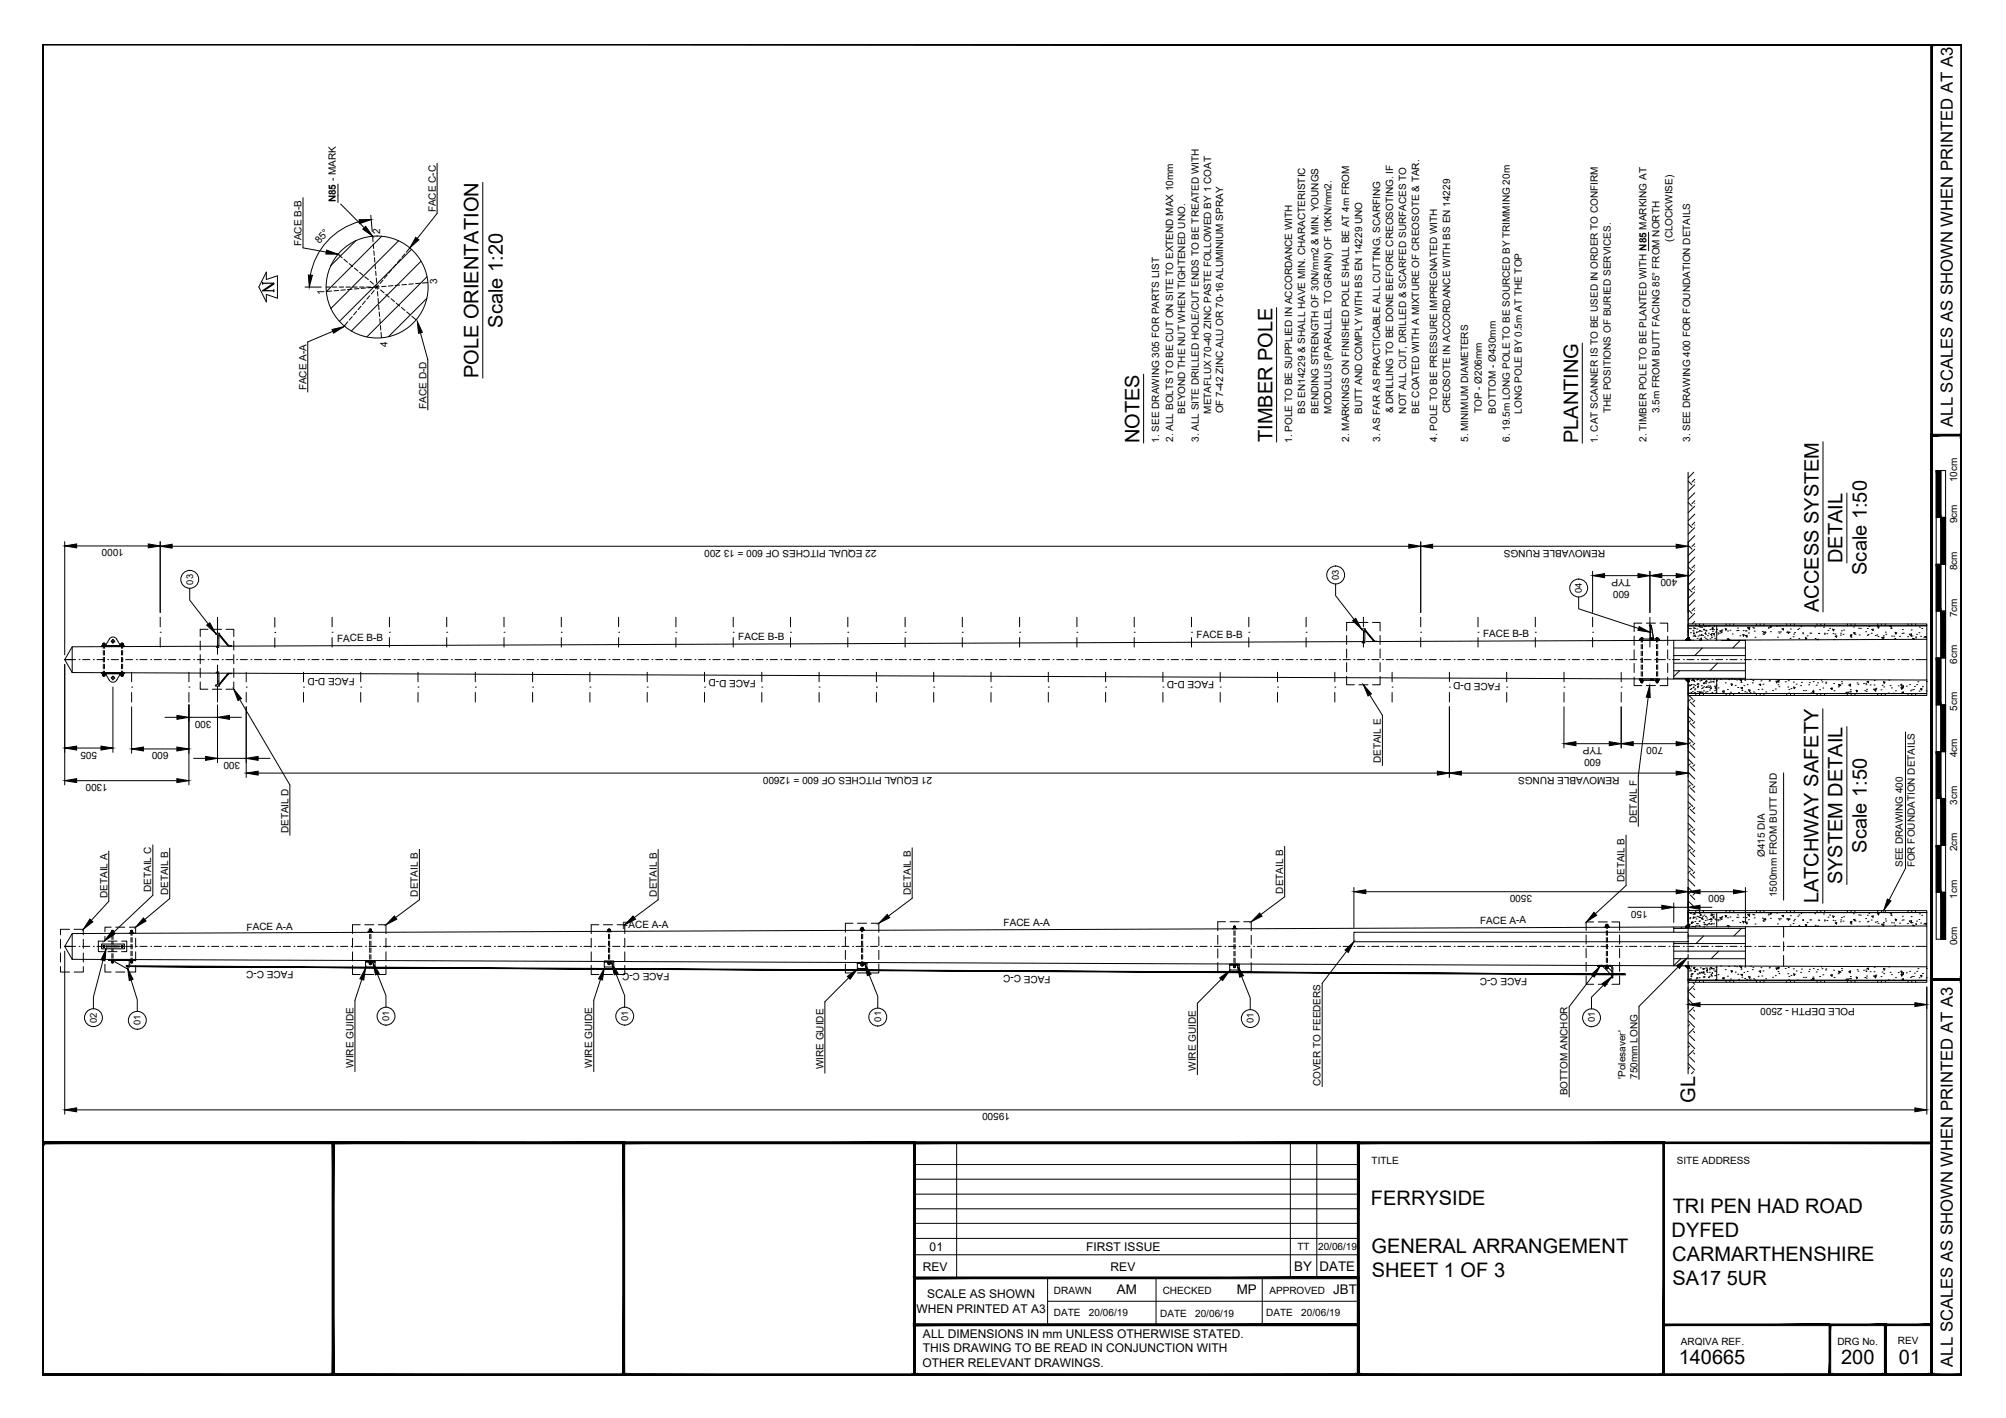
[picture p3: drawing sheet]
<svg xmlns="http://www.w3.org/2000/svg" width="420mm" height="297mm" viewBox="0 0 420 297" stroke-linecap="round" stroke-linejoin="round" font-family="sans-serif">
<defs><g id="words">
<g font-size="4.2">
<text x="105.3" y="68.6" transform="rotate(-90 105.3 68.6)">Scale 1:20</text>
<text x="100.2" y="79.2" transform="rotate(-90 100.2 79.2)">POLE ORIENTATION</text>
<text x="238.6" y="92.8" transform="rotate(-90 238.6 92.8)">NOTES</text>
<text x="266.5" y="92.6" transform="rotate(-90 266.5 92.6)">TIMBER POLE</text>
<text x="330.5" y="92.8" transform="rotate(-90 330.5 92.8)">PLANTING</text>
<text x="385.9" y="117.9" transform="rotate(-90 385.9 117.9)">DETAIL</text>
<text x="391" y="120.4" transform="rotate(-90 391 120.4)">Scale 1:50</text>
<text x="380.9" y="128.2" transform="rotate(-90 380.9 128.2)">ACCESS SYSTEM</text>
<text x="391" y="178.6" transform="rotate(-90 391 178.6)">Scale 1:50</text>
<text x="385.9" y="185.3" transform="rotate(-90 385.9 185.3)">SYSTEM DETAIL</text>
<text x="380.9" y="189.2" transform="rotate(-90 380.9 189.2)">LATCHWAY SAFETY</text>
<text x="355.1" y="231" transform="rotate(-90 355.1 231)">GL</text>
<text x="287.2" y="252.5">FERRYSIDE</text>
<text x="350.4" y="254">TRI PEN HAD ROAD</text>
<text x="287.3" y="262.5">GENERAL ARRANGEMENT</text>
<text x="350.1" y="259">DYFED</text>
<text x="287.3" y="267.5">SHEET 1 OF 3</text>
<text x="350.3" y="264.1">CARMARTHENSHIRE</text>
<text x="350.3" y="269.1">SA17 5UR</text>
<text x="351.6" y="285.7">140665</text>
<text x="385.6" y="285.7">200</text>
<text x="397.7" y="285.7">01</text>
</g>
<g font-size="3.5">
<text x="409" y="89.4" transform="rotate(-90 409 89.4)">ALL SCALES AS SHOWN WHEN PRINTED AT A3</text>
<text x="409" y="286.3" transform="rotate(-90 409 286.3)">ALL SCALES AS SHOWN WHEN PRINTED AT A3</text>
</g>
<g font-size="2.8">
<text x="271.1" y="266.3">BY</text>
<text x="276.4" y="266.3">DATE</text>
<text x="233.9" y="271.1">AM</text>
<text x="259" y="271.1">MP</text>
<text x="279.3" y="271.1">JBT</text>
</g>
<g font-size="2.5">
<text x="194.7" y="262">01</text>
<text x="227.5" y="262">FIRST ISSUE</text>
<text x="193.3" y="266.2">REV</text>
<text x="232.6" y="266.2">REV</text>
<text x="192" y="275">WHEN PRINTED AT A3</text>
<text x="194.2" y="272">SCALE AS SHOWN</text>
<text x="193.3" y="280.3">ALL DIMENSIONS IN mm UNLESS OTHERWISE STATED.</text>
<text x="193.2" y="286.3">OTHER RELEVANT DRAWINGS.</text>
<text x="193.3" y="283.3">THIS DRAWING TO BE READ IN CONJUNCTION WITH</text>
</g>
<g font-size="2.1">
<text x="70.3" y="42.4" transform="rotate(-90 70.3 42.4)">N85 - MARK</text>
<text x="91.3" y="44.5" transform="rotate(-90 91.3 44.5)">FACE C-C</text>
<text x="63.2" y="51.6" transform="rotate(-90 63.2 51.6)">FACE B-B</text>
<text x="66.9" y="51.2" transform="rotate(-48 66.9 51.2)">85°</text>
<text x="79.6" y="49" transform="rotate(-90 79.6 49)">2</text>
<text x="350.3" y="50.6" transform="rotate(-90 350.3 50.6)">(CLOCKWISE)</text>
<text x="91.5" y="59.5" transform="rotate(-90 91.5 59.5)">3</text>
<text x="68" y="61.8" transform="rotate(-90 68 61.8)">1</text>
<text x="81.2" y="72.6" transform="rotate(-90 81.2 72.6)">4</text>
<text x="64.2" y="81.8" transform="rotate(-90 64.2 81.8)">FACE A-A</text>
<text x="89.3" y="85.6" transform="rotate(-90 89.3 85.6)">FACE D-D</text>
<text x="248.2" y="86.7" transform="rotate(-90 248.2 86.7)">BEYOND THE NUT WHEN TIGHTENED UNO.</text>
<text x="253.6" y="86.7" transform="rotate(-90 253.6 86.7)">METAFLUX 70-40 ZINC PASTE FOLLOWED BY 1 COAT</text>
<text x="256.2" y="86.6" transform="rotate(-90 256.2 86.6)">OF 7-42 ZINC ALU OR 70-16 ALUMINIUM SPRAY</text>
<text x="273.4" y="86.7" transform="rotate(-90 273.4 86.7)">BS EN14229 &amp; SHALL HAVE MIN. CHARACTERISTIC</text>
<text x="276.1" y="86.7" transform="rotate(-90 276.1 86.7)">BENDING STRENGTH OF 30N/mm2 &amp; MIN. YOUNGS</text>
<text x="278.9" y="86.7" transform="rotate(-90 278.9 86.7)">MODULUS (PARALLEL TO GRAIN) OF 10KN/mm2.</text>
<text x="285.3" y="86.7" transform="rotate(-90 285.3 86.7)">BUTT AND COMPLY WITH BS EN 14229 UNO</text>
<text x="291.8" y="86.6" transform="rotate(-90 291.8 86.6)">&amp; DRILLING TO BE DONE BEFORE CREOSOTING. IF</text>
<text x="294.5" y="86.7" transform="rotate(-90 294.5 86.7)">NOT ALL CUT, DRILLED &amp; SCARFED SURFACES TO</text>
<text x="297.3" y="86.7" transform="rotate(-90 297.3 86.7)">BE COATED WITH A MIXTURE OF CREOSOTE &amp; TAR.</text>
<text x="303.7" y="86.6" transform="rotate(-90 303.7 86.6)">CREOSOTE IN ACCORDANCE WITH BS EN 14229</text>
<text x="310.4" y="86.6" transform="rotate(-90 310.4 86.6)">TOP - Ø206mm</text>
<text x="313.3" y="86.7" transform="rotate(-90 313.3 86.7)">BOTTOM - Ø430mm</text>
<text x="318.8" y="86.7" transform="rotate(-90 318.8 86.7)">LONG POLE BY 0.5m AT THE TOP</text>
<text x="337.4" y="86.6" transform="rotate(-90 337.4 86.6)">THE POSITIONS OF BURIED SERVICES.</text>
<text x="347.6" y="86.6" transform="rotate(-90 347.6 86.6)">3.5m FROM BUTT FACING 85° FROM NORTH</text>
<text x="242.8" y="92.7" transform="rotate(-90 242.8 92.7)">1. SEE DRAWING 305 FOR PARTS LIST</text>
<text x="245.7" y="92.6" transform="rotate(-90 245.7 92.6)">2. ALL BOLTS TO BE CUT ON SITE TO EXTEND MAX 10mm</text>
<text x="251.1" y="92.6" transform="rotate(-90 251.1 92.6)">3. ALL SITE DRILLED HOLE/CUT ENDS TO BE TREATED WITH</text>
<text x="270.7" y="92.7" transform="rotate(-90 270.7 92.7)">1. POLE TO BE SUPPLIED IN ACCORDANCE WITH</text>
<text x="282.6" y="92.6" transform="rotate(-90 282.6 92.6)">2. MARKINGS ON FINISHED POLE SHALL BE AT 4m FROM</text>
<text x="289.1" y="92.6" transform="rotate(-90 289.1 92.6)">3. AS FAR AS PRACTICABLE ALL CUTTING, SCARFING</text>
<text x="301" y="92.5" transform="rotate(-90 301 92.5)">4. POLE TO BE PRESSURE IMPREGNATED WITH</text>
<text x="307.5" y="92.6" transform="rotate(-90 307.5 92.6)">5. MINIMUM DIAMETERS</text>
<text x="316.2" y="92.6" transform="rotate(-90 316.2 92.6)">6. 19.5m LONG POLE TO BE SOURCED BY TRIMMING 20m</text>
<text x="334.7" y="92.7" transform="rotate(-90 334.7 92.7)">1. CAT SCANNER IS TO BE USED IN ORDER TO CONFIRM</text>
<text x="344.9" y="92.6" transform="rotate(-90 344.9 92.6)">2. TIMBER POLE TO BE PLANTED WITH N85 MARKING AT</text>
<text x="354" y="92.6" transform="rotate(-90 354 92.6)">3. SEE DRAWING 400 FOR FOUNDATION DETAILS</text>
<text x="409.9" y="101" transform="rotate(-90 409.9 101)">10cm</text>
<text x="409.9" y="109.6" transform="rotate(-90 409.9 109.6)">9cm</text>
<text x="26" y="115.1" transform="rotate(-180 26 115.1)">1000</text>
<text x="183.6" y="115.3" transform="rotate(-180 183.6 115.3)">22 EQUAL PITCHES OF 600 = 13 200</text>
<text x="336.2" y="115.2" transform="rotate(-180 336.2 115.2)">REMOVABLE RUNGS</text>
<text x="409.9" y="119.5" transform="rotate(-90 409.9 119.5)">8cm</text>
<text x="341.3" y="123.8" transform="rotate(-180 341.3 123.8)">600</text>
<text x="341.6" y="121.3" transform="rotate(-180 341.6 121.3)">TYP</text>
<text x="351.3" y="121.3" transform="rotate(-180 351.3 121.3)">400</text>
<text x="409.9" y="129.3" transform="rotate(-90 409.9 129.3)">7cm</text>
<text x="70.6" y="134.4">FACE B-B</text>
<text x="154.6" y="134">FACE B-B</text>
<text x="250.6" y="133.7">FACE B-B</text>
<text x="310.6" y="133.4">FACE B-B</text>
<text x="74.3" y="142" transform="rotate(-180 74.3 142)">FACE D-D</text>
<text x="158.3" y="142.4" transform="rotate(-180 158.3 142.4)">FACE D-D</text>
<text x="254.3" y="142.7" transform="rotate(-180 254.3 142.7)">FACE D-D</text>
<text x="314.3" y="143" transform="rotate(-180 314.3 143)">FACE D-D</text>
<text x="409.9" y="139.1" transform="rotate(-90 409.9 139.1)">6cm</text>
<text x="409.9" y="148.9" transform="rotate(-90 409.9 148.9)">5cm</text>
<text x="44.3" y="151" transform="rotate(-180 44.3 151)">300</text>
<text x="20.3" y="157.4" transform="rotate(-180 20.3 157.4)">505</text>
<text x="35.3" y="157.6" transform="rotate(-180 35.3 157.6)">600</text>
<text x="50.3" y="159.6" transform="rotate(-180 50.3 159.6)">300</text>
<text x="289.2" y="159.9" transform="rotate(-90 289.2 159.9)">DETAIL E</text>
<text x="335.3" y="159" transform="rotate(-180 335.3 159)">600</text>
<text x="335.6" y="156.5" transform="rotate(-180 335.6 156.5)">TYP</text>
<text x="348.3" y="156.5" transform="rotate(-180 348.3 156.5)">700</text>
<text x="409.9" y="158.6" transform="rotate(-90 409.9 158.6)">4cm</text>
<text x="22.6" y="164.3" transform="rotate(-180 22.6 164.3)">1300</text>
<text x="195.3" y="162.8" transform="rotate(-180 195.3 162.8)">21 EQUAL PITCHES OF 600 = 12600</text>
<text x="339.2" y="162.7" transform="rotate(-180 339.2 162.7)">REMOVABLE RUNGS</text>
<text x="342.8" y="172.5" transform="rotate(-90 342.8 172.5)">DETAIL F</text>
<text x="409.9" y="168.6" transform="rotate(-90 409.9 168.6)">3cm</text>
<text x="60.4" y="174.6" transform="rotate(-90 60.4 174.6)">DETAIL D</text>
<text x="369.7" y="179.5" transform="rotate(-90 369.7 179.5)">Ø415 DIA</text>
<text x="409.9" y="178.3" transform="rotate(-90 409.9 178.3)">2cm</text>
<text x="340.3" y="184.8" transform="rotate(-90 340.3 184.8)">DETAIL B</text>
<text x="398.6" y="181.7" transform="rotate(-90 398.6 181.7)">SEE DRAWING 400</text>
<text x="401.1" y="181.7" transform="rotate(-90 401.1 181.7)">FOR FOUNDATION DETAILS</text>
<text x="22.5" y="188.1" transform="rotate(-90 22.5 188.1)">DETAIL A</text>
<text x="31.7" y="186.9" transform="rotate(-90 31.7 186.9)">DETAIL C</text>
<text x="35.2" y="187.6" transform="rotate(-90 35.2 187.6)">DETAIL B</text>
<text x="87.5" y="187.8" transform="rotate(-90 87.5 187.8)">DETAIL B</text>
<text x="137.5" y="187.8" transform="rotate(-90 137.5 187.8)">DETAIL B</text>
<text x="190.8" y="187.5" transform="rotate(-90 190.8 187.5)">DETAIL B</text>
<text x="268.8" y="187.2" transform="rotate(-90 268.8 187.2)">DETAIL B</text>
<text x="320.9" y="187.5" transform="rotate(-180 320.9 187.5)">3500</text>
<text x="345.1" y="190.8" transform="rotate(-180 345.1 190.8)">150</text>
<text x="361.3" y="187.5" transform="rotate(-180 361.3 187.5)">600</text>
<text x="372.2" y="187.9" transform="rotate(-90 372.2 187.9)">1500mm FROM BUTT END</text>
<text x="409.9" y="188.3" transform="rotate(-90 409.9 188.3)">1cm</text>
<text x="51.7" y="194.9">FACE A-A</text>
<text x="130.4" y="194.5">FACE A-A</text>
<text x="210.2" y="194.1">FACE A-A</text>
<text x="310" y="193.5">FACE A-A</text>
<text x="409.9" y="198" transform="rotate(-90 409.9 198)">0cm</text>
<text x="61.5" y="203.5" transform="rotate(-180 61.5 203.5)">FACE C-C</text>
<text x="140.2" y="203.9" transform="rotate(-180 140.2 203.9)">FACE C-C</text>
<text x="220.1" y="204.4" transform="rotate(-180 220.1 204.4)">FACE C-C</text>
<text x="319.9" y="204.9" transform="rotate(-180 319.9 204.9)">FACE C-C</text>
<text x="388.5" y="211.2" transform="rotate(-180 388.5 211.2)">POLE DEPTH - 2500</text>
<text x="74" y="223.7" transform="rotate(-90 74 223.7)">WIRE GUIDE</text>
<text x="124" y="223.7" transform="rotate(-90 124 223.7)">WIRE GUIDE</text>
<text x="172.5" y="224" transform="rotate(-90 172.5 224)">WIRE GUIDE</text>
<text x="250.5" y="224.3" transform="rotate(-90 250.5 224.3)">WIRE GUIDE</text>
<text x="276.6" y="227.5" transform="rotate(-90 276.6 227.5)">COVER TO FEEDERS</text>
<text x="340.4" y="226" transform="rotate(-90 340.4 226)">'Polesaver'</text>
<text x="342.9" y="226" transform="rotate(-90 342.9 226)">750mm LONG</text>
<text x="211.5" y="233.2" transform="rotate(-180 211.5 233.2)">19500</text>
<text x="328.3" y="229.4" transform="rotate(-90 328.3 229.4)">BOTTOM ANCHOR</text>
<text x="287.3" y="243.9">TITLE</text>
<text x="351.2" y="243.9">SITE ADDRESS</text>
<text x="271.7" y="261.9">TT</text>
<text x="276.1" y="261.9">20/06/19</text>
<text x="220.8" y="271.1">DRAWN</text>
<text x="220.8" y="275.8">DATE</text>
<text x="228.1" y="275.8">20/06/19</text>
<text x="243" y="275.8">DATE</text>
<text x="243.5" y="271.1">CHECKED</text>
<text x="250.3" y="275.8">20/06/19</text>
<text x="265.2" y="275.8">DATE</text>
<text x="265.9" y="271.1">APPROVED</text>
<text x="272.6" y="275.8">20/06/19</text>
<text x="352.1" y="281.6">ARQIVA REF.</text>
<text x="384.8" y="281.6">DRG No.</text>
<text x="397.5" y="281.6">REV</text>
</g>
<g font-size="2">
<text x="40.4" y="122.5" transform="rotate(-90 40.4 122.5)">03</text>
<text x="280.4" y="121.5" transform="rotate(-90 280.4 121.5)">03</text>
<text x="331.4" y="124.3" transform="rotate(-90 331.4 124.3)">04</text>
<text x="20.3" y="214.3" transform="rotate(-90 20.3 214.3)">02</text>
<text x="29.4" y="214.7" transform="rotate(-90 29.4 214.7)">01</text>
<text x="81.5" y="213.8" transform="rotate(-90 81.5 213.8)">01</text>
<text x="131.5" y="213.8" transform="rotate(-90 131.5 213.8)">01</text>
<text x="184.6" y="214" transform="rotate(-90 184.6 214)">01</text>
<text x="262.6" y="214.3" transform="rotate(-89 262.6 214.3)">01</text>
<text x="334" y="214.2" transform="rotate(-89 334 214.2)">01</text>
</g>
</g></defs>
<!-- layer: TEXT AND DIMENSIONS -->
<g fill="none" stroke="#000" stroke-width=".21">
<path d="M70.8 38.6v3.8M91.6 34.2v10.5l-4.2 5.3M101.1 38.2v41M63.5 41.4v10.5l4.8 .9M71.3 42.7l5 5M74.6 50.4l-5.4 5.3M75.3 46.4a14.2 14.2 0 0 0-10.3 11.2M77.7 45.1l.3 3.4M80 49.5l-11.7 11.6M83.5 50.4l-14.2 14.2M86.2 52.2l-15.1 15.1M88.2 54.7l-14.6 14.6"/>
<path d="M89.4 58l-12.6 12.6M345.3 48.7v3.8M63.9 60.1h3.4M69.7 69.4l-5.2 2.2v10.5M88.1 69.7l1.5 5.7v10.5M89.4 62.5l-8 8M239.5 78.4v14.4M267.4 64.4v28.2M331.4 71.9v20.9M353.6 98.9v35.2M354.8 98.9l-1.2 1.2M381.8 92.5v35.7"/>
<path d="M13.6 113.5v23.7M16.1 114.4h15M33.6 113.5v14.8M36.1 114.4h259M297.6 113.5v14.8M300.1 114.4h51M333.6 119.7v8.6M345.6 119.7v8.6M353.6 100.8l.8 .8M353.6 105.2l.8 .8M353.6 109.7l.8 .8M353.6 114.2l.8 .8"/>
<path d="M353.6 118.7l.8 .8M355 101h.1M355 105.5h.1M355 110h.1M355 114.5h.1M355 119h.1M355 101.6l-1.4 1.3M355 106l-1.4 1.4M355 110.5l-1.4 1.4M355 115l-1.4 1.4M355 119.5l-1.4 1.4M355 103.2l-1.4 1.4"/>
<path d="M355 107.7l-1.4 1.4M355 112.2l-1.4 1.4M355 116.7l-1.4 1.4M355 100.4l-.6 .6M355 104.9l-.6 .6M355 109.4l-.6 .6M355 113.9l-.6 .6M355 118.4l-.6 .6M386.8 103.3v14.6M13.6 139.2v25.2M33.6 132.4h.1M33.6 129.3v2"/>
<path d="M33.6 133.6v2M39.7 123.3v2.4l3.9 5M41.9 134.3v1.9M41.9 137.1v1.9M41.9 140v1.9M43.5 131.8h-1.6v1.5M44.5 131.8h1.9M45.6 133.7h.1M45.6 138.2h.1M45.6 129.3v3.3M45.6 134.8v2.3M45.6 139.3v2.3"/>
<path d="M45.9 132.9l1.9 2.4M47.4 131.8h1.6v1.5M49 134.3v1.9M49 137.1v1.9M49 140v1.9M57.6 132.5h.1M57.6 129.4v2M57.6 133.6v2M69.6 132.4h.1M69.6 129.3v2M69.6 133.6v2M81.6 132.4h.1"/>
<path d="M81.6 129.3v2M81.6 133.6v2M93.6 132.4h.1M93.6 129.3v2M93.6 133.6v2M105.6 132.4h.1M105.6 129.3v2M105.6 133.6v2M117.6 132.4h.1M117.6 129.3v2M117.6 133.6v2M129.6 132.4h.1"/>
<path d="M129.6 129.3v2M129.6 133.6v2M141.6 132.4h.1M141.6 129.3v2M141.6 133.6v2M153.6 132.4h.1M153.6 129.3v2M153.6 133.6v2M165.6 132.4h.1M165.6 129.3v2M165.6 133.6v2M177.6 132.4h.1"/>
<path d="M177.6 129.3v2M177.6 133.6v2M189.6 132.4h.1M189.6 129.3v2M189.6 133.6v2M201.6 132.4h.1M201.6 129.3v2M201.6 133.6v2M213.6 132.4h.1M213.6 129.3v2M213.6 133.6v2M225.6 132.4h.1"/>
<path d="M225.6 129.3v2M225.6 133.6v2M237.6 132.4h.1M237.6 129.3v2M237.6 133.6v2M249.6 132.4h.1M249.6 129.3v2M249.6 133.6v2M261.6 132.4h.1M261.6 129.3v2M261.6 133.6v2M273.6 132.4h.1"/>
<path d="M273.6 129.3v2M273.6 133.6v2M279.7 122.3v2.5l3.9 5M282.1 133.1v1.9M282.1 136v1.9M282.1 138.8v1.9M283.7 130.4h-1.6v1.8M284.6 130.4h1.9M285.6 132.4h.1M285.6 129.3v2M285.6 133.6v2M285.9 132l2 2.3"/>
<path d="M287.5 130.4h1.6v1.8M289.1 133.1v1.9M289.1 136v1.9M289.1 138.8v1.9M297.6 132.4h.1M297.6 129.3v2M297.6 133.6v2M309.6 132.4h.1M309.6 129.3v2M309.6 133.6v2M321.6 132.4h.1M321.6 129.3v2"/>
<path d="M321.6 133.6v2M330.7 125.1v2.4l12.5 4.2M333.6 132.4h.1M333.6 129.3v2M333.6 133.6v2M336.1 120.6h7M342.3 133.3v1.9M342.3 136.1v1.9M342.3 139v1.9M343.9 130.5h-1.6v1.8M344.8 130.5h1.9M345.6 132.4h.1"/>
<path d="M345.6 129.3v2M345.6 133.6v2M347.7 130.5h1.6v1.8M348.1 120.6h3M349.3 133.3v1.9M349.3 136.1v1.9M349.3 139v1.9M350.6 135.7h15M350.6 137.3h15M350.6 138.9h15M350.6 134.1v8.1M353.6 123.2l.8 .8"/>
<path d="M353.6 127.7l.8 .8M355 123.4v.1M355 127.9v.1M355 124l-1.4 1.4M355 128.5l-1.4 1.4M355 121.2l-1.4 1.4M355 125.7l-1.4 1.4M355 130.2l-.6 .5M355 122.9l-.6 .5M355 127.4l-.6 .5M356.6 135.7l-1.6 1.6M359.6 131.1v3"/>
<path d="M359.7 138.9l-1.6 1.6M360.6 134.2h5M364.5 134.2l-1.6 1.5M16.1 156.7h5.1M23.7 143.9v13.7M27.6 143.9h.1M27.6 140.8v2M27.6 145.1v2M27.6 148.1v9.7M30.1 156.9h6.9M34.6 150.3h2.5M39.6 143.9h.1"/>
<path d="M39.6 140.8v2M39.6 145.1v2M39.6 147.7v16.7M39.6 150.3h6M40.6 158.9h2.5M41.9 142.9v1.5h1.6M44.5 144.4h1.9M45.6 142.7h.1M45.6 143.8v3.3M45.6 147.7v12.1M45.6 158.9h6M47.8 141.1l-1.9 2.3"/>
<path d="M48.1 150.3h2.5M49 142.9v1.5h-1.6M50.2 146.5l10.5 17.9v10.6M51.6 143.9h.1M51.6 140.8v2M51.6 145.1v2M51.6 148.1v14.8M54.1 158.9h2.5M63.6 143.9h.1M63.6 140.8v2M63.6 145.1v2M75.6 143.9h.1"/>
<path d="M75.6 140.8v2M75.6 145.1v2M87.6 143.9h.1M87.6 140.8v2M87.6 145.1v2M99.6 143.9h.1M99.6 140.8v2M99.6 145.1v2M111.6 143.9h.1M111.6 140.8v2M111.6 145.1v2M123.6 143.9h.1"/>
<path d="M123.6 140.8v2M123.6 145.1v2M135.6 143.9h.1M135.6 140.8v2M135.6 145.1v2M147.6 143.9h.1M147.6 140.8v2M147.6 145.1v2M159.6 143.9h.1M159.6 140.8v2M159.6 145.1v2M171.6 143.9h.1"/>
<path d="M171.6 140.8v2M171.6 145.1v2M183.6 143.9h.1M183.6 140.8v2M183.6 145.1v2M195.6 143.9h.1M195.6 140.8v2M195.6 145.1v2M207.6 143.9h.1M207.6 140.8v2M207.6 145.1v2M219.6 143.9h.1"/>
<path d="M219.6 140.8v2M219.6 145.1v2M231.6 143.9h.1M231.6 140.8v2M231.6 145.1v2M243.6 143.9h.1M243.6 140.8v2M243.6 145.1v2M255.6 143.9h.1M255.6 140.8v2M255.6 145.1v2M267.6 143.9h.1"/>
<path d="M267.6 140.8v2M267.6 145.1v2M279.6 143.9h.1M279.6 140.8v2M279.6 145.1v2M282.1 141.7v1.7h1.6M284.6 143.4h1.9M286.9 145.6l2.6 4.2v10.6M289.1 141.7v1.7h-1.6M291.6 143.9h.1M291.6 140.8v2M291.6 145.1v2"/>
<path d="M303.6 143.9h.1M303.6 140.8v2M303.6 145.1v2M303.6 148.1v14.8M315.6 143.9h.1M315.6 140.8v2M315.6 145.1v2M327.6 143.9h.1M327.6 140.8v2M327.6 145.1v2M327.6 148.1v8.6M330.1 155.8h7"/>
<path d="M339.6 143.9h.1M339.6 140.8v2M339.6 145.1v2M339.6 148.1v8.6M342.1 155.8h9M342.3 141.8v1.8h1.6M344.8 143.6h1.9M345.2 146.1l-2.1 16.5v10.5M349.3 141.8v1.8h-1.6M350.6 140.5h15M350.6 142.1h15M351.8 140.5l-1.2 1.2"/>
<path d="M353.6 142.3v51.9M353.6 159l1 1M353.6 154.5l1 1M353.6 150l1 1M353.6 157.3l1.4 1.4M353.6 152.8l1.4 1.4M353.6 148.3l1.4 1.4M353.8 145.7l.8 .8M354 146.5l-.4 .5M354 151l-.4 .5M354 155.5l-.4 .5M354 160l-.4 .5"/>
<path d="M354 156.1l1 .9M354 151.6l1 .9M354 147.1l1 .9M355 146.7l-.4 .4M355 151.2l-.4 .4M355 155.7l-.4 .4M359.6 142.3v3M362.9 142.1l-.2 .2M381.8 148.5v40.7M386.8 152.2v33.1M399.1 153.3v28.6l-3.4 6.6M16.1 163.5h20.9"/>
<path d="M22.8 178.3v10.5l-3.7 4M32 177v10.5l-8.3 7.9M35.5 177.7v10.5l-5.2 4.4M54.1 161.9h247M87.8 177.9v10.6l-4.9 3.7M137.8 177.9v10.6l-5 3.7M191.1 177.6v10.6l-5 3.7M269.1 177.3v10.6l-5 3.7M306.1 161.9h45M340.6 174.9v10.6l-6.5 5.9M353.6 176.9l1 1M353.6 172.4l1 1.1"/>
<path d="M353.6 167.9l1 1.1M353.6 163.4l1 1.1M353.6 179.7l1.4 1.4M353.6 175.2l1.4 1.4M353.6 170.8l1.4 1.3M353.6 166.3l1.4 1.4M353.6 161.8l1.4 1.4M354 164.5l-.4 .5M354 169l-.4 .4M354 173.5l-.4 .4M354 177.9l-.4 .5M354 178.5l1 1"/>
<path d="M354 174l1 .9M354 169.5l1 1M354 165l1 1M354 160.5l1 1M355 160.2l-.4 .3M355 164.7l-.4 .3M355 169.2l-.4 .3M355 173.7l-.4 .3M355 178.1l-.4 .4M373.6 161.9v26.7M12.7 196.8v1.9M12.7 199.6v1.9"/>
<path d="M13.6 199.2v34.2M14.6 194.7h-1.9v1.1M15.5 194.7h1.9v1.1M17.4 196.8v1.9M17.4 199.6v1.9M21.6 198.2h.4M21.7 197.1h-1.1v2.2h1.1M21.8 198.1v.4M22 196.2v.9M22 199.4v1.6M22.6 197.1h1.9M22.6 199.3h1.9"/>
<path d="M23.3 194.2h-1.3v1M24.2 194.2h1.9M25.4 198.2h.3M25.5 197.1h1.1v2.2h-1.1M25.6 198.1v.4M27.1 194.2h1.3v1.4M28.4 196.5v1.9M28.4 199.4v1.9M73.8 196.5v1.9M73.8 199.4v1.9M75.4 193.7h-1.6v1.9M76.4 193.7h1.9"/>
<path d="M79.3 193.7h1.5v1.9M80.8 196.5v1.9M80.8 199.4v1.9M123.8 196.5v1.9M123.8 199.4v1.9M125.4 193.7h-1.6v1.9M126.4 193.7h1.9M129.3 193.7h1.6v1.9M130.9 196.5v1.9M130.9 199.4v1.9M177.1 196.2v1.9M177.1 199.1v1.9"/>
<path d="M178.7 193.4h-1.6v1.9M179.6 193.4h1.9M182.5 193.4h1.6v1.9M184.1 196.2v1.9M184.1 199.1v1.9M255.1 195.9v1.9M255.1 198.8v1.9M256.7 193.1h-1.6v1.9M257.6 193.1h1.9M260.5 193.1h1.6v1.9M262.1 195.9v1.9M262.1 198.8v1.9"/>
<path d="M282.1 199.3l-5.2 6.7v21.6M283.6 185.9v8.4M286.1 186.8h65M332.2 195.9v1.9M332.2 198.7v1.9M333.8 193.1h-1.6v1.8M334.8 193.1h1.9M337.6 193.1h1.6v1.8M339.2 195.9v1.9M339.2 198.7v1.9M341 190.1h7.1M350.6 194.5h15"/>
<path d="M350.6 197.7h15M350.6 199.2h15M350.6 189.1v4.1M350.6 194.2v1.1M350.6 197.3v5M350.6 190.1h3M352.2 194.3l-.1 .2M353.6 190.4l.3 .4M353.6 185.9l1 1M353.6 181.4l1 1M353.6 188.7l1.4 1.4M353.6 184.2l1.4 1.4"/>
<path d="M353.6 196.1h12M354 182.4l-.4 .5M354 186.9l-.4 .5M354 187.5l1 .9M354 183l1 .9M355 182.6l-.4 .4M355 187.1l-.4 .4M356.1 190.1h2.5M356.1 186.8h7M356.8 196.1l-1.6 1.6M359.6 191.2v3M360 199.2l-1.6 1.6"/>
<path d="M364.8 194.5l-1.6 1.6M365.6 185.9v7.3M373.6 194.1v2.2M373.6 197.3v1.9M12.7 202.5v1.1h1.9M17.4 202.5v1.1h-1.9M21.6 201.2l-2 7.7v2.4M22 202v1.6h1.3M24.2 203.6h1.9M24.6 201.2h.1M27.1 202h.1M27.5 205.3l1.3 4.1v2.5"/>
<path d="M28.4 202.2v1.4h-1.3M73.8 202.2v1.9h1.6M75.8 205.2l-1.5 4.3v15M76.4 204.1h1.9M79 204l1.8 4.6v2.4M80.8 202.2v1.9h-1.5M123.8 202.2v1.9h1.6M125.8 205.2l-1.4 4.3v15M126.4 204.1h1.9M129 204l1.8 4.6v2.4M130.9 202.2v1.9h-1.6M177.1 201.9v1.9h1.6"/>
<path d="M177.8 204.8l-5 5v15M179.6 203.8h1.9M182.1 204.2l1.8 4.5-.1 2.5M184.1 201.9v1.9h-1.6M255.1 201.6v1.9h1.6M255.8 205.1l-5 5.1v14.9M257.6 203.5h1.9M260.1 204.6l1.8 4.4v2.5M262.1 201.6v1.9h-1.6M332.2 204.4v1.8h1.6M332.2 201.6v1.9M333.6 204.4l-4.9 6.5v18.9"/>
<path d="M334.8 206.2h1.9M335.9 206.4l-2.6 2.5v2.4M336.4 202.3h.3M339.2 204.4v1.8h-1.6M339.2 201.6v1.9M350.6 200.8h15M351.5 202.6l-8.2 8.2v15.3M352.1 200.8l-1.5 1.5M353.6 202.3v22.6M353.6 209.3l1.4 1.4M353.6 213.8l1.4 1.4M353.6 218.3l1.4 1.4"/>
<path d="M353.8 205.8l-.2 .2M353.9 207.9l1.1 1.1M353.9 212.4l1.1 1.1M353.9 216.9l1.1 1.1M353.9 210.2l-.3 .3M353.9 214.7l-.3 .2M353.9 219.1l-.3 .3M354.5 205.8l.5 .4M354.7 207.1l.3 .2M354.7 211.6l.3 .2M354.7 216l.3 .3M354.7 206.5l-1.1 1.2"/>
<path d="M354.7 211l-1.1 1.2M354.7 215.5l-1.1 1.1M354.7 220l-1.1 1.1M359.6 202.4v2.9M373.6 200.2v2.2M403.6 206.8v26.6M16.1 232.5h385M353.6 222.8l1.4 1.4M353.9 221.4l1.1 1.1M353.9 223.6l-.3 .3M354.7 220.5l.3 .3M354.7 224.5l-.4 .4"/>
<circle cx="39.7" cy="121.4" r="1.87"/>
<circle cx="279.8" cy="120.4" r="1.87"/>
<circle cx="330.7" cy="123.2" r="1.87"/>
<circle cx="19.6" cy="213.2" r="1.87"/>
<circle cx="28.8" cy="213.7" r="1.87"/>
<circle cx="80.9" cy="212.9" r="1.87"/>
<circle cx="130.8" cy="212.9" r="1.87"/>
<circle cx="183.9" cy="213.1" r="1.87"/>
<circle cx="261.9" cy="213.4" r="1.87"/>
<circle cx="333.4" cy="213.2" r="1.87"/>
</g>
<!-- layer: MEDIUM THICKNESS -->
<g fill="none" stroke="#000" stroke-width=".21">
<path d="M13.6 138.2h1.5M15.1 135.5l388.5-1.6v8.6l-388.5-1.6zM15.1 135.5l-1.5 2.7 1.5 2.7M21.3 135.3h4.8v.1h-4.8zM23.1 133.6a.88 .88 0 0 1 1.3 .3l.7 1.1v.3h-2.8v-.3zM343.4 133.9h4.2v.3h-4.2zM343.7 133.9v.3M344 133.9v.3M345.4 130.9l.3 .1zM345.6 131h.3l.4 2.9h-.7zM345.7 131h.2l.4 2.9h-.6zM345.7 133.9v.3"/>
<path d="M345.9 133.9v.3M346.1 133.9v.3M346.3 133.9v.3M346.9 133.9v.3M347.2 133.9v.3M353.6 131.1h.1M353.6 131.1h50v2.8M353.6 130.7h50v.4h-50zM353.6 131.1v3M353.6 133.5l-.6 .6M21.3 140.9h4.8v.2h-4.8zM22.3 141.1h2.8a2.46 2.46 0 0 1-1.1 1.8 .89 .89 0 0 1-1.1-.4l-.6-1.1z"/>
<path d="M343.4 142.2h4.2v.3h-4.2zM343.7 142.2v.3M344 142.2v.3M345.7 142.2v.3M345.9 142.2v.3M346.1 142.2v.3M346.3 142.2v.3M346.9 142.2v.3M347.2 142.2v.3M353.6 142.3v.6l-.6-.6 .6 .6v2.4M353.6 145.3h50v.4h-50zM403.6 142.4v2.9h-50"/>
<path d="M13.6 198.2h1.5M15.1 195.6l388.5-1.6v8.5l-388.5-1.5zM15.1 195.6l-1.5 2.6 1.5 2.8M21.4 198.8h4.6M21.4 197.8h4.6M21.4 197.7l-.1 .1 .1 .9M22.3 198.2h2.8v.2h-2.8zM26 197.7v1M283.6 195.3h70v2h-70zM353.6 191.2h.1M353.6 191.2h50v2.8M353.6 190.8h50v.4h-50z"/>
<path d="M353.6 193.6l-.6 .6M353.6 191.2v3M22.8 201h5.5v.2h-5.5zM23.4 201v.2M23.7 201v.2M26.5 202.8a.39 .39 0 0 0 .6-.3v-1.3h-3v.3l2.4 1.3M27.4 201v.2M27.7 201v.2M76.6 201.5h2v1.1h-2zM76.6 201.3h2v.2h-2zM126.6 201.5h2v1.1h-2zM126.6 201.3h2v.2h-2z"/>
<path d="M179.6 201.8h2v1.1h-2zM179.6 201.6h2v.2h-2zM257.6 202.1h2v1.1h-2zM257.6 201.9h2v.2h-2zM335.7 202.4l1.9 1.9v.5M336.4 202.2v.2M336.6 202.4l1 1.1M336.7 202.2v.2M337.8 202.8v2h-.2M337.8 202.8a.57 .57 0 0 0-.6-.6h-2.6v.2l2.8 .1 .2 .3v2M353.6 202.3v.6l-.6-.6 .6 .6v2.4M353.6 205.3l50 .1v.4h-50z"/>
<path d="M403.6 202.5v2.9l-50-.1"/>
<circle cx="79" cy="60.1" r="10.7"/>
<circle cx="23.7" cy="134.3" r=".31"/>
<circle cx="23.7" cy="142" r=".31"/>
<circle cx="21.8" cy="198.2" r=".14"/>
<circle cx="25.6" cy="198.2" r=".14"/>
<circle cx="26.6" cy="202.4" r=".14"/>
</g>
<!-- layer: TEXT AND DIMENSIONS -->
<g fill="#000" stroke="#000" stroke-width=".21">
<path d="M64.6 57.6l.8 .1-.6 2.4zM68.4 52.4l2.4 .9-2.6-.1zM75.2 46h2.5l-2.4 .8zM76.6 47.4l1.5 2.1-2.1-1.5zM87.1 49.7l.6 .5-1.9 1.7zM69.5 69l2.5-.6-2.1 1.4zM87.4 67.3l1.1 2.3-.8 .2zM13.6 114.4l2.5-.5v.9zM31.1 113.9l2.5 .5-2.5 .4zM33.6 114.4l2.5-.4v.8zM295.1 114l2.5 .4-2.5 .4zM297.6 114.4l2.5-.4v.8z"/>
<path d="M351.1 114l2.5 .4-2.5 .4zM43.3 131l.6-.5 1.3 2.2zM283.3 130l.7-.5 1.2 2.3zM333.6 120.6l2.5-.4v.8zM343.1 120.2l2.5 .4-2.5 .4zM343.3 131.3l2.3 1.1-2.5-.4zM345.6 120.6l2.5-.4v.8zM351.1 120.2l2.5 .4-2.5 .4zM13.6 156.7l2.5-.4v.8zM21.2 156.3l2.5 .4-2.5 .4zM27.6 156.9l2.5-.4v.8zM37 156.5l2.6 .4-2.6 .4z"/>
<path d="M37.1 149.9l2.5 .4-2.5 .4zM43.1 158.5l2.5 .4-2.5 .4zM45.6 150.3l2.5-.4v.8zM49 144.4l1.6 1.9-.7 .4zM51.6 158.9l2.5-.4v.8zM285.6 143.4l1.6 2-.7 .4zM327.6 155.8l2.5-.4v.8zM337.1 155.4l2.5 .4-2.5 .4zM339.6 155.8l2.5-.4v.8zM345.5 143.6l.1 2.5-.8-.1zM351.1 155.4l2.5 .4-2.5 .4zM13.6 163.5l2.5-.4v.8z"/>
<path d="M37 163.1l2.6 .4-2.6 .4zM51.6 161.9l2.5-.4v.9zM301.1 161.5l2.5 .4-2.5 .5zM303.6 161.9l2.5-.4v.9zM351.1 161.5l2.5 .4-2.5 .5zM18.8 192.5l.6 .6-2 1.6zM23.4 195.1l.5 .6-2.1 1.4zM30 192.3l.6 .6-2.2 1.3zM82.6 191.9l.5 .7-2.3 1.1zM132.6 191.9l.5 .7-2.2 1.1zM185.8 191.6l.5 .6-2.2 1.2zM263.8 191.3l.5 .6-2.2 1.2z"/>
<path d="M281.7 199l1.9-1.7-1.2 2.2zM283.6 186.8l2.5-.4v.8zM333.8 191.1l.6 .6-2.1 1.4zM348.1 189.6l2.5 .5-2.5 .4zM351.1 186.4l2.5 .4-2.5 .4zM353.6 190.1l2.5-.5v.9zM353.6 186.8l2.5-.4v.8zM363.1 186.4l2.5 .4-2.5 .4zM395.3 188.3l.8 .4-1.6 2.1zM22.2 198.8l-.2 2.5-.8-.2zM26.7 202.9l1.2 2.2-.8 .3zM76.6 202.8l-.4 2.5-.8-.3z"/>
<path d="M78.1 201.7l1.3 2.2-.7 .3zM126.6 202.8l-.4 2.5-.8-.3zM128.1 201.7l1.3 2.2-.7 .3zM177.5 204.5l2-1.4-1.4 2zM181.1 201.9l1.3 2.2-.7 .3zM255.5 204.9l2-1.5-1.4 2zM259.1 202.2l1.3 2.2-.7 .3zM333.3 204.2l1.8-1.8-1.2 2.3zM335.6 206.1l2-1.5-1.4 2.1zM351.2 202.3l2.1-1.5-1.5 2.1zM13.6 232.5l2.5-.4v.8zM401.1 232.1l2.5 .4-2.5 .4z"/>
<path d="M26.6 202.5l313.8 1.7v-.1zM26.6 202.3l313.8 1.8-313.8-1.6z"/>
</g>
<!-- layer: PROPOSED OTHER USER 1 - HIDDEN -->
<g fill="none" stroke="#000" stroke-width=".21">
<path d="M70.8 53.3l.9 .7M72 54.3l.8 .6M73.1 55.2l.8 .6M74.2 56.2l.8 .5M75.3 57.1l.8 .6M76.4 58l.8 .6M77.5 58.9l.7 .6M78 49.5l.1 1.1M78.2 51.1l.1 .9M78.3 52.5l.1 1M78.4 54l.1 .9M78.6 55.4v.9"/>
<path d="M78.6 59.8l.7 .6M78.7 56.8l.1 .9M78.8 58.2l.1 1M78.9 59.6l.1 1M79.3 59.8l-.6 .7M80.2 58.7l-.6 .7M80.9 60h-1M81.1 57.6l-.6 .7M82 56.5l-.6 .7M82.3 59.8l-.9 .1M83 55.4l-.7 .7M83.7 59.7l-.9 .1"/>
<path d="M83.9 54.3l-.6 .7M84.8 53.2l-.6 .7M85.1 59.6l-.9 .1M85.8 51.9l-.7 .9M86.6 59.5h-1M88 59.3l-1 .1M89.6 59.2l-1.1 .1M68.3 60.1h.8M69.5 61l-1.2 .1M69.6 60.1h.9M70.9 60.8l-.9 .1M71 60.1h1"/>
<path d="M72.3 60.7l-.9 .1M72.4 60.1h1M72.8 67.4l-.7 .9M73.8 60.6l-1 .1M73.8 66.3l-.6 .8M73.9 60.1h.9M74.7 65.2l-.6 .8M75.2 60.5h-1M75.3 60.1h.9M75.6 64.1l-.6 .8M76.5 63.1l-.6 .7M76.6 60.3l-.9 .1"/>
<path d="M76.7 60.1h1M77.4 62l-.6 .7M78 60.2l-.9 .1M78.2 60.1h.8M78.4 60.9l-.6 .7M79.1 61.1v.9M79.2 62.5l.1 1M79.3 63.9l.1 1M79.4 65.3l.1 1M79.4 60.1l-.9 .1M79.6 66.8v.9M79.7 68.2l.1 1"/>
<path d="M79.7 60.7l.7 .6M79.8 69.6l.1 1.2M80.8 61.7l.7 .6M81.9 62.6l.7 .6M83 63.5l.7 .6M84.1 64.4l.7 .6M85.2 65.3l.7 .6M86.3 66.3l.9 .7M21.6 135.3v.1M21.6 135.8v-1.1h.3v1.1M21.6 136.3v.9M21.6 137.7v1"/>
<path d="M21.6 139.1v1M21.9 136.3v.9M21.9 137.7v1M21.9 139.1v1M21.9 135.3v.1M23.2 134.3h.9M23.7 133.9v.9M25.4 135.3v.1M25.4 135.8v-1.1h.3v1.1M25.4 136.3v.9M25.4 137.7v1M25.4 139.1v1"/>
<path d="M25.7 136.3v.9M25.7 137.7v1M25.7 139.1v1M25.7 135.3v.1M45.9 132.7v.3l.3 .4M46.5 133.8l.6 .7M47.4 134.9l.3 .4M285.9 131.7v.3l.3 .5M286.5 132.8l.6 .8M287.4 133.9l.3 .4M343.8 134.5v-.9h.2v.9M343.8 135v.9"/>
<path d="M343.8 136.4v1M343.8 137.8v1M343.8 139.3v.9M344 135v.9M344 136.4v1M344 137.8v1M344 139.3v.9M345.7 133.8l.2 .1zM345.7 133.7l.3 .1zM346.1 133.6h.2v.3h-.2zM346.9 134.5v-.9h.3v.9M346.9 135v.9"/>
<path d="M346.9 136.4l.1 1M347 137.8v1M347 139.3v.9M347.2 135v.9M347.2 136.4v1M347.2 137.8v1M347.2 139.3v.9M353.6 133.6l.1-.1v.2h-.1M353.6 132.2v.2M353.8 131.7h.1M353.9 134.1h.1M354 134.1h.1"/>
<path d="M354 134h.1M354.1 132.5h.1M354.1 131.7h.1M354.6 134.1h.1M354.6 132h.1M354.6 133.2h.1M354.6 132.4h.1M354.7 131.6h.1M354.7 132.7l.1 .1 .1-.1h-.2M354.8 133.2h.1M354.9 133.1h.1M355 131.6h.1"/>
<path d="M355 133.3h.1M355.2 130.7v.4M355.4 131.8h.1M355.4 132.4v.1h-.1zM355.5 133.7h.1M355.6 133.2h.1M355.7 132.3h.1M355.9 133.9h.1M355.9 133.1h.1M355.9 132.2h.1M355.9 134.1h.1M355.9 131.1v.1l.2 .1v-.2"/>
<path d="M356 132.1h.1M356 130.7v.4M356 131.4h.1M356.2 133.7h.2l-.1 .1zM356.3 133.1h.1M356.3 132.2h.1M356.3 132.9h.1M356.3 131.3h.1M356.3 134.1h-.1l.2-.2v.2M356.4 131.4h.1M356.6 133.1h.1M356.8 131.8h.1"/>
<path d="M356.8 130.7v.4M356.8 131.9l.2-.1-.1 .2zM356.9 133.5h.1M357 131.3h.1M357.2 133.7h.1M357.2 132.9h.1M357.2 132.5l.1 .2h-.2zM357.3 132h.1M357.3 132.1h.1M357.3 131.2h.1M357.3 132.2h.1M357.5 133.9h.1"/>
<path d="M357.6 133.2h.1M357.8 132.7h.1M357.9 131.1h.1M358.1 131.9h.1M358.2 133.8h.1M358.2 132.9h.1M358.3 132.9l.2-.1v.2zM358.4 133.2h.1M358.5 133.6h.1M358.5 132.7h.1M358.5 131.9h.1M358.7 132.2h.1"/>
<path d="M358.8 131.4v.3l-.2-.1zM358.8 132.8h.1M358.9 131.9h.1M359 133.2h.1M359 131.1h.1M359.1 132.7v.1h-.2zM359.1 133.7h.1M359.3 132.4h.1M359.4 134.1h.1M359.5 131.9h.1M359.5 131.8h.1M359.8 132.6h.1"/>
<path d="M359.8 132.8h.1M360.2 132.6h.1M360.2 132.2l.5-.1-.1 .4zM360.6 132h.1M361.3 131.7l.4 .1-.2 .2zM361.5 130.7v.4M361.8 133.8h.3v.3zM361.8 132.2h.1M362.2 134h.1M362.3 130.7v.4M362.3 132h.1M362.8 132.8h.1"/>
<path d="M363.1 130.7v.4M363.8 132.1h.1M363.9 131.6h.1M364 132.1h.1M364.4 133.2h.1M365 132.9l.3 .1-.1 .3zM365.1 132.1h.1M365.6 132.2h.1M365.7 132.1h.1M365.7 133.4h.1M365.9 133.1v.3l-.3-.3h.3M366 131.5l.5-.1-.1 .5z"/>
<path d="M366.2 132.6h.1M367.1 131.5h.1M367.3 131.6h.1M367.4 132.2h.1M367.6 133.5h.1M367.9 130.7v.4M368.7 130.7v.4M369.1 132.3h.1M369.2 132.8h.1M369.3 132.9h.1M369.4 132.4h.3v.3zM369.5 130.7v.4"/>
<path d="M369.7 132.5h.1M370.4 131.6h.1M370.4 131.4h.1M370.8 131.1l.3 .1-.2 .3zM370.8 132.3h.1M372.1 131.1l.1 .1M372.2 131.1v.1M372.3 133.5h.1M372.5 132.4h.1M372.6 132.6h.1M372.8 131.1h.1M372.9 132.4h.1"/>
<path d="M373.2 131.7h.4l-.1 .3zM374.2 132.4h.1M374.2 130.7v.4M374.4 132.4l.3 .1-.1 .2zM374.8 132.4h.1M374.9 133.7h.1M375 131.8h.1M375 130.7v.4M375.6 133.4h.1M375.7 132.8h.1M375.8 130.7v.4M375.9 132.5h.1"/>
<path d="M376.5 131.9h.1M376.8 133.8h.1M376.8 131.6h.1M377.2 131.1l.1 .2 .1-.2M377.6 132.6h.1M377.6 132.8h.1M378.1 133.6l.3 .1-.1 .2zM378.5 133.2h.1M379.1 132.6h.1M379.3 132.6h.1M380.1 131.3h.1M380.2 133.8h.1"/>
<path d="M380.6 130.7v.4M380.9 132.7h.1M380.9 133.9v.1M380.9 133.9l-.3 .1M381.4 130.7v.4M381.9 131.4h.1M382.1 132.7h.1M382.1 132.8h.1M382.2 130.7v.4M382.6 132.8h.1M382.9 132.1h.1M383.2 131.6h.1"/>
<path d="M383.8 131.8l.4 .1-.2 .2-.1-.3M383.9 132.7h.1M384.1 134h.1M384.3 132.8h.1M384.4 133.3l.3-.1v.3zM385.5 133.1h.1M385.5 132.7h.1M385.7 132.1h.1M386 132.9h.1M386.2 132h.1M386.9 130.7v.4M387.5 133l.3 .1-.1 .3z"/>
<path d="M387.7 133.5h.1M387.7 132.9h.1M387.7 130.7v.4M388.2 131.3h.1M388.2 132.6l.3-.1v.3zM388.5 130.7v.4M388.5 132.9h.1M389.3 131.6h.1M389.4 133h.1M389.6 131.6h.1M390.8 132.3h.1M391.1 133.1h.1"/>
<path d="M391.1 131.7h.1M391.3 132.9h.1M391.3 134h.1M391.4 131.3h.1M391.9 132.7h.1M392 131.8h.4l-.1 .3zM392.8 133.1h.1M393.1 133h.1M393.3 131.2l.3 .1-.2 .3zM393.3 130.7v.4M393.3 133.4h.1M394.1 130.7v.4"/>
<path d="M394.1 133.5h.5l-.1 .4zM394.5 133.2h.1M394.9 132.4h.1M394.9 130.7v.4M395 132.9h.1M396.1 131.6h.1M396.1 131.1h-.3l.3 .3 .1-.3M396.2 133.2h.1M396.6 133.3h.1M396.9 133.8h.1M396.9 132.5l.4 .1-.2 .2zM397.9 133.3h.1"/>
<path d="M398.4 132.7h.1M398.4 131.9h.1M398.6 132.6h.1M399.5 133.4h.1M399.6 130.7v.4M399.9 132.9l.5-.1-.1 .5zM400.3 132h.1M400.4 130.7v.4M400.5 133.2h.1M400.7 133.9l-.1-.2 .3 .1v.1M401.2 130.7v.4M401.2 133.4h.1"/>
<path d="M401.2 133.6h.1M401.4 132.9h.1M401.9 132.5h.1M402 131.4h.1M402.3 133.3h.1M402.5 131.7h.1M402.9 133.5h.1M403.2 133.4l.3-.1v.3zM21.6 140.6v1.1h.3v-1.1M21.9 140.9v.2M23.2 142h.9M23.7 141.6v.9"/>
<path d="M25.4 140.9v.2M25.4 140.6v1.1h.3v-1.1M25.7 140.9v.2M46.2 143l-.3 .4v.3M47.1 141.9l-.6 .7M47.7 141.1l-.3 .4M343.8 142.1v.9h.2v-.9M343.8 140.7v.9M343.8 142.2v.3M344 140.7v.9M347 142.1v.9h.2v-.9M347 140.7v.9"/>
<path d="M347.2 140.7v.9M353.6 143.5h.1M353.7 145.2h.1M353.9 143.5v.2h-.1zM354 143.6h.1M354 144.4h.1M354.1 143.5h.1M354.2 145.1h.1M354.2 144.2h.1M354.2 143.4h.1M354.3 142.5h.1M354.5 144.9h.1"/>
<path d="M354.6 142.3l-.1 .1h.2v-.1M354.6 144l.2-.1v.2zM354.7 142.6h.1M354.7 143.4h.1M354.7 142.5h.1M354.8 142.8h.1M354.9 145.3l.1-.2 .1 .2M354.9 144.5h.1M355 144.3h.1M355 143.6h.1M355 145.2h.1M355.2 145.3v.4"/>
<path d="M355.4 142.4h.1M355.4 143.4h.1M355.5 142.3h.1M355.5 144.9h.1M355.5 144h.1M355.5 143.2h.1M355.6 142.3h.1M355.6 143.3h.1M355.7 143.7v.1h-.1zM355.8 144.9h.1M355.9 145.1h.1M356 145.3v.4"/>
<path d="M356 142.6h.1M356.1 145l.2-.1v.2zM356.3 142.5h.1M356.3 142.3h.1M356.3 143.6h.1M356.4 144.3h.1M356.6 145h.1M356.6 144.1h.1M356.8 145.3v.4M356.8 143.2l.1-.1v.1zM356.8 144.7h.1M356.8 143.9h.1"/>
<path d="M356.9 143h.1M356.9 142.3h.1M356.9 143.1h.1M357.2 142.8l.2-.2v.2zM357.2 145h.1M357.2 144h.1M357.3 143.1h.1M357.4 142.7h.1M357.5 144.9h.1M357.5 143.8l.1 .2h-.2zM357.7 143.7h.1M357.8 142.3h.1"/>
<path d="M357.9 144h.1M357.9 143h.1M358.1 144.5h.1M358.1 143.7h.1M358.1 142.9h.1M358.2 143.9h.1M358.2 142.4h.1M358.3 144.2l.2-.1-.1 .2zM358.4 142.9h.1M358.5 145.1h.1M358.7 142.7h.1M358.9 142.9h.1"/>
<path d="M359.1 143.8h.1M359.1 142.3h-.2l.1 .1 .1-.1M359.1 144.7h.1M359.2 145.2h.1M359.4 143.7h.1M359.4 144v.1h-.2zM359.4 145.2h.1M359.4 144.4h.1M359.4 143.5h.1M359.5 142.7h.1M359.6 142.5h.1M359.8 144.1h.1"/>
<path d="M360.4 142.3h.1M360.8 144.9h.1M360.8 144.8l.3-.1v.3zM361.4 143h.1M361.5 145.3v.4M361.8 144.4h.1M362.1 142.4h.1M362.3 145.3v.4M362.4 145h.1M362.6 143.2l.3 .1-.2 .3zM363.1 145.3v.4M363.3 142.3h.1"/>
<path d="M363.4 143.6h.1M363.8 142.4h.1M364 144h.1M364.1 145.1h.1M364.6 142.3h-.3l.5 .4v-.4M364.6 143h.1M364.6 144.1l.4-.1-.1 .3zM364.8 144.7h.1M365.3 143.6h.1M365.4 144.9h.1M365.4 142.5h.1M365.8 145.1h.1"/>
<path d="M366 143.4h.1M366.3 144.5l.3 .1-.2 .2zM366.6 145h.1M366.7 142.3h.1M367 143h.1M367.1 142.6h.1M367.3 145h.1M367.5 145.2h.1M367.9 145.3v.4M368.2 144.4h.1M368.5 143.4l.3-.1v.3zM368.7 145.3v.4"/>
<path d="M368.8 142.6h.1M369 144.4h.1M369.2 145.3h.1M369.3 143.3h.1M369.5 145.3v.4M369.8 144.9h.1M370.5 142.7h.1M370.6 142.5h.1M371.3 144.7h.1M371.8 144.3h.1M372 142.7l.3 .1-.2 .2zM372.2 142.7h.1"/>
<path d="M372.4 143.4h.1M372.4 142.6h.1M372.6 143.8h.1M372.6 142.6v.3l-.3-.2 .3-.1M373.9 142.8h.1M374.2 145.3v.4M374.4 143.9h.1M374.6 142.6h.1M374.6 145.2h.1M374.7 144.5h.1M375 145.3v.4M375.1 144.3h.1"/>
<path d="M375.6 142.9h.1M375.7 143.9l.3 .1-.2 .3zM375.8 145.3v.4M376.2 143.3h.1M376.5 145.2h.1M377.1 143.6h.1M377.3 142.9h.1M377.7 144.7h.1M378.2 144.7h.1M378.8 143.4h.1M379 143h.1M379.4 145.3v-.1l.3 .1"/>
<path d="M379.6 144.9l.3-.1v.3zM379.7 144.6h.1M379.8 142.8h.1M380.4 143.5h.1M380.6 145.3v.4M380.7 143h.1M381.1 144.5h.1M381.4 145.3v.4M381.5 142.4v.1l.1-.1M381.6 142.9h.1M381.8 144.1h.1M382.2 145.3v.4"/>
<path d="M382.4 143.1h.1M382.4 142.9h.1M383.6 144.2h.1M383.7 144.1v.3l-.3-.2 .3-.1M384.1 143.2h.1M384.1 144.7h.1M385 143.9h.1M385.1 143.4l.3 .1-.2 .2zM385.3 143.5h.1M385.4 143.6h.1M385.7 142.8h.1M385.7 143.2h.1"/>
<path d="M387.1 145.3v-.3l-.4 .1 .2 .2v.4M387.3 143.5l.3-.1-.1 .3zM387.4 144.9h.1M387.4 143.3h.1M387.5 144.5h.1M387.6 144.9h.1M387.7 145.3v.4M388.5 145.3v.4M388.8 144.6l.3 .1-.2 .2zM389 143.1h.1M389.1 143.4h.1M390.3 143.2h.1"/>
<path d="M390.6 144.7h.1M390.8 143.1h.1M390.8 143.4h.1M390.9 144.8h.1M391 144.4h.1M391.1 142.8l.3-.1v.3zM391.7 143.5h.1M392.5 143.5h.1M392.5 142.6h.1M392.8 144.5h.1M392.8 144.8l.1-.5-.5 .1 .5 .4M392.9 144.2h.1"/>
<path d="M393.3 145.3v.4M394 144.5h.1M394.1 145.3v.4M394.2 143.6h.1M394.5 142.8l.3 .1-.2 .3zM394.6 143.9h.1M394.9 145.3v.4M395.5 145.2h.1M395.6 142.5h.1M395.9 143.6h.1M396.2 144.1h.1M396.5 145.2h.1"/>
<path d="M397 144.7h.1M397.6 143.7h.1M398.1 143.5h.1M398.1 143.3h.1M398.2 144l.3 .1-.2 .3zM398.2 143.5h.1M398.2 143.7h.5l-.1 .4zM398.7 144.9v.4l-.3-.3h.3M399.3 143.7h.1M399.6 145.3v.4M400 143.4h.1M400.1 144.7h.1"/>
<path d="M400.4 144.5h.1M400.4 145.3v.4M400.8 144.5h.1M401 143.8h.1M401.2 145.3v.4M401.5 143.4h.1M401.7 142.8h.1M401.9 145.3h.1M402 144.8h.1M402.2 144.3h.3v.2zM402.7 143.8h.1M403.4 144.7h.1"/>
<path d="M403.5 142.8h.1M23.4 198.2v.2M23.4 195.3v-.4h.3v.4M23.4 195.8v1M23.4 197.3v.5M23.4 198.8v.5M23.4 199.8v.9M23.7 195.8v1M23.7 197.3v.5M23.7 198.8v.5M23.7 199.8v.9M24 198.2v.2"/>
<path d="M27.4 195.9v-1h.3v1M27.4 196.4v1M27.4 197.8v1M27.4 199.3v.9M27.7 196.4v1M27.7 197.8v1M27.7 199.3v.9M77.4 195.2v-.6h.3v.6M77.4 195.7v1M77.4 197.1v1M77.4 198.6v.9M77.4 200v.9"/>
<path d="M77.7 195.7v1M77.7 197.1v1M77.7 198.6v.9M77.7 200v.9M127.5 195.2v-.6h.2v.6M127.5 195.7v1M127.5 197.1v1M127.5 198.6v.9M127.5 200v.9M127.7 195.7v1M127.7 197.1v1M127.7 198.6v.9"/>
<path d="M127.7 200v.9M180.5 195.2v-1h.2v1M180.5 195.7v1M180.5 197.1v1M180.5 198.6v.9M180.5 200v.9M180.7 195.7v1M180.7 197.1v1M180.7 198.6v.9M180.7 200v.9M258.5 194.5v-.6h.2v.6M258.5 195v.9"/>
<path d="M258.5 196.4v1M258.5 197.8v1M258.5 199.3v.9M258.7 195v.9M258.7 196.4v1M258.7 197.8v1M258.7 199.3v.9M336.5 194.5v-.9h.2v.9M336.5 195v.9M336.5 196.4v1M336.5 197.8v1M336.5 199.3v.9"/>
<path d="M336.7 195v.9M336.7 196.4v1M336.7 197.8v1M336.7 199.3v.9M353.6 191.3h.1M353.6 194.2v1M353.6 195.6v1M353.6 197.1v.9M353.6 198.5v1M353.6 199.9v1M353.7 194.1h.1M353.8 194.2l.1-.2v.2"/>
<path d="M353.9 193.7h.1M353.9 192.4h.1M354 192.2h.1M354.1 191.3h.1M354.2 193.4h.1M354.3 194.1h.1M354.4 193.1h.1M354.4 193.2l-.1 .1 .1 .1v-.2M354.5 194.1h.1M354.5 193.2h.1M354.6 192.4h.1M354.6 191.5h.1"/>
<path d="M354.7 192.2h.1M354.8 192.1v.1h-.2zM354.9 191.4l.1-.1v.2zM355 193h.1M355 192.1h.1M355.1 194v.2l-.1-.1zM355.2 190.8v.4M355.2 192.5h.1M355.3 193.9h.1M355.3 193.5h.1M355.4 192h.1M355.6 193.5h.1"/>
<path d="M355.7 192h.1M355.8 193.9h.1M355.9 193h.1M355.9 192.2h.1M355.9 191.3h.1M355.9 192.9h.1M355.9 194h.1M356 190.8v.4M356.1 192.2h.1M356.3 191.5v.2h-.2zM356.4 192.4h.2l-.1 .1zM356.6 192.2v.2h-.1z"/>
<path d="M356.6 192.6h.1M356.6 191.9h.1M356.8 190.8v.4M356.8 193.2h.1M356.9 193.7h.1M356.9 194.2h.1M356.9 193.6h.1M356.9 191.7h.1M357.1 193.7h.1M357.2 192.8h.1M357.2 192h.1M357.4 192.3h.1"/>
<path d="M357.4 193.8h.1M357.5 193.6h.1M357.6 192.7h.1M357.9 193.5l.2-.1-.1 .1zM358 192.6h.1M358.2 192.6h.1M358.2 191.7h.1M358.3 193.6h.1M358.3 193h.1M358.4 193.5h.1M358.4 191.5h.1M358.4 192.4v.2h-.1z"/>
<path d="M358.4 192.7h.1M358.5 191.8h.1M358.5 193.5h.1M358.5 191.6h.2l-.1 .1zM358.8 192.3h.1M358.8 192.1l.2 .1v-.3l-.2 .3M358.9 191.6h.1M358.9 193.5h.1M359.2 192.5h.1M359.3 192.7h.1M359.8 192.7h.1M359.8 192.9h.1"/>
<path d="M360.2 192.7h.1M360.2 192.2h.5l-.1 .4zM360.6 192h.1M361.3 191.7l.4 .2-.2 .2zM361.5 190.8v.4M361.8 193.9l.3 .3v-.3h-.3M361.8 192.3h.1M362.2 194h.1M362.3 190.8v.4M362.3 192.1h.1M362.8 192.9h.1M363.1 190.8v.4"/>
<path d="M363.8 192.2h.1M363.9 191.6h.1M364 192.2h.1M364.4 193.3h.1M365 193l.3 .1-.1 .2zM365.1 192.2h.1M365.6 192.2h.1M365.6 193.2l.3-.1v.4zM365.7 192.2h.1M365.7 193.5h.1M366 191.6l.5-.1-.1 .4zM366.2 192.7h.1"/>
<path d="M367.1 191.6h.1M367.3 191.6h.1M367.4 192.3h.1M367.6 193.6h.1M367.9 190.8v.4M368.7 190.8v.4M369.1 192.3h.1M369.2 192.9h.1M369.3 193h.1M369.4 192.5l.3-.1v.3zM369.5 190.8v.4M369.7 192.5h.1"/>
<path d="M370.4 191.7h.1M370.4 191.5h.1M370.8 191.2l.3 .1-.2 .2zM370.8 192.4h.1M372.1 191.2l.1 .1M372.2 191.2v.1M372.3 193.5h.1M372.5 192.4h.1M372.6 192.7h.1M372.8 191.2h.1M372.9 192.4h.1M373.2 191.8l.4-.1-.1 .3z"/>
<path d="M374.2 192.5h.1M374.2 190.8v.4M374.4 192.4l.3 .1-.1 .3zM374.8 192.5h.1M374.9 193.8h.1M375 191.8h.1M375 190.8v.4M375.6 193.5h.1M375.7 192.9h.1M375.8 190.8v.4M375.9 192.6h.1M376.5 191.9h.1"/>
<path d="M376.8 193.8h.1M376.8 191.7h.1M377.2 191.2l.1 .1 .1-.1M377.6 192.6h.1M377.6 192.8h.1M378.1 193.7l.3 .1-.1 .2zM378.5 193.3h.1M379.1 192.7h.1M379.3 192.7h.1M380.1 191.4h.1M380.2 193.8h.1M380.6 190.8v.4"/>
<path d="M380.9 192.7h.1M380.9 194l-.3 .1M380.9 194v.1M380.9 192.8h.1M381.4 190.8v.4M381.9 191.5h.1M382.1 192.7h.1M382.1 192.9h.1M382.2 190.8v.4M382.6 192.8h.1M382.9 192.1h.1M383.2 191.7h.1"/>
<path d="M383.8 191.9l.4 .1-.2 .2-.1-.3M383.9 192.8h.1M384.1 194.1h.1M384.3 192.9h.1M384.4 193.3h.3v.3zM385.5 193.1h.1M385.5 192.7h.1M385.7 192.2h.1M386 193h.1M386.2 192h.1M386.9 190.8v.4M387.5 193.1l.3 .1-.1 .2z"/>
<path d="M387.7 193.5h.1M387.7 193h.1M387.7 190.8v.4M388.2 191.4h.1M388.2 192.6h.3v.3zM388.5 190.8v.4M388.5 192.9h.1M389.3 191.7h.1M389.4 193.1h.1M389.6 191.7h.1M390.8 192.4h.1M391.1 193.1h.1"/>
<path d="M391.1 191.7h.1M391.3 193h.1M391.3 194h.1M391.4 191.3h.1M391.9 192.7h.1M392 191.9h.4l-.1 .3zM392.8 193.2h.1M393.1 193.1h.1M393.3 191.3l.3 .1-.2 .3zM393.3 190.8v.4M393.3 193.4h.1M394.1 190.8v.4"/>
<path d="M394.1 193.6l.5-.1-.1 .5zM394.5 193.3h.1M394.9 192.5h.1M394.9 190.8v.4M395 192.9h.1M396.1 191.7h.1M396.1 191.2h-.3l.3 .3 .1-.3M396.2 193.3h.1M396.6 193.3h.1M396.9 193.8h.1M396.9 192.5l.4 .1-.2 .3zM397.9 193.4h.1"/>
<path d="M398.4 192.7h.1M398.4 191.9h.1M398.6 192.7h.1M399.5 193.4h.1M399.6 190.8v.4M399.9 192.9h.5l-.1 .4zM400.3 192h.1M400.4 190.8v.4M400.5 193.3h.1M400.7 194l-.1-.2 .3 .1v.1M401.2 190.8v.4M401.2 193.5h.1"/>
<path d="M401.2 193.7h.1M401.4 193h.1M401.9 192.6h.1M402 191.4h.1M402.3 193.4h.1M402.5 191.7h.1M402.9 193.6h.1M403.2 193.4l.3 .3v-.3l-.3 .1M23.4 201.2v.6h.3v-.6M27.4 200.7v1.1h.3v-1.1M77.4 201.4v.7h.3v-.7M127.5 201.4v.7h.2v-.7"/>
<path d="M180.5 201.4v1h.2v-1M258.5 202.1v.6h.2v-.6M258.5 200.7v1M258.7 200.7v1M336.5 202.1v.9h.2v-.9M336.5 200.7v.9M336.7 200.7v.9M353.6 205.1v.2M353.6 201.4v.9M353.7 205.1h.1M353.8 205.3h.1M353.8 203.4h.1"/>
<path d="M353.9 205.1h.1M354 203h.1M354 203.2h.1M354.1 205.1h.1M354.1 204.2h.1M354.2 203.4h.1M354.2 202.5h.1M354.2 204.5l.2-.1-.1 .2zM354.3 204h.1M354.3 204.1h.1M354.4 203.9h.1M354.8 202.7h.1"/>
<path d="M354.8 202.7l.2-.1-.1 .2zM354.9 202.7v.2h-.2l.2-.2M355 203.1h.1M355.1 203.4v.1h-.2zM355.1 205.3h.1M355.2 205.3v.5M355.3 204.9h.1M355.3 203h.1M355.3 203.1h.1M355.4 205.3h.1M355.4 204.9h.1M355.4 204.8h.1"/>
<path d="M355.5 204h.1M355.5 203.2h.1M355.6 204h.1M355.9 204.8h.1M355.9 203.7h.1M355.9 203.9h.1M356 205.3v.5M356.1 202.7h.1M356.3 203.7l.2-.1v.2zM356.6 203.8h.1M356.6 202.9h.1M356.7 203.1h.1"/>
<path d="M356.7 204.7h.1M356.8 203.8h.1M356.8 205.3v.5M356.8 203h.1M356.8 202.9h.1M356.9 204.7h.1M356.9 203.5v.2h-.1zM356.9 204.6h.1M357 204.1h.1M357.3 202.8h.1M357.4 203.3l.2-.2v.2zM357.4 203.4h.1"/>
<path d="M357.5 202.8h.1M357.5 203.7h.1M357.9 204.7h.1v.1zM358 204.5h.1M358 203.1h.1M358 203.7h.1M358.1 202.8h.1M358.2 202.7h.1M358.3 202.6h.1M358.3 204.2h.1M358.4 204.3h.1M358.5 202.9l.1-.1v.2z"/>
<path d="M358.5 204.5h.1M358.7 203.7v.2h-.1zM358.8 202.9h.1M358.9 203.2h.1M359.1 204.4h.1M359.1 203.5h.1M359.3 205.2h.1M359.3 204.3h.1M359.4 203.5h.1M359.4 203.2h.1M359.4 202.6h.1M359.4 205.3h.1"/>
<path d="M359.8 204.2h.1M360.4 202.4h.1M360.8 205h.1M360.8 204.9l.3-.1v.3zM361.4 203.1h.1M361.5 205.3v.5M361.8 204.5h.1M362.1 202.4h.1M362.3 205.3v.5M362.4 205.1h.1M362.6 203.3l.3 .1-.2 .3zM363.1 205.3v.5"/>
<path d="M363.3 202.4h.1M363.4 203.6h.1M363.8 202.5h.1M364 204.1h.1M364.1 205.1h.1M364.6 202.4h-.3l.5 .4v-.4M364.6 203h.1M364.6 204.1l.3 .3 .1-.3-.4 .1M364.8 204.7h.1M365.3 203.7h.1M365.4 205h.1M365.4 202.6h.1"/>
<path d="M365.8 205.2h.1M366 203.5h.1M366.3 204.6l.3 .1-.2 .2zM366.6 205.1h.1M366.7 202.4h.1M367 203.1h.1M367.1 202.6h.1M367.3 205h.1M367.5 205.3h.1M367.9 205.3v.5M368.2 204.5h.1M368.5 203.4h.3v.3z"/>
<path d="M368.7 205.3v.5M368.8 202.7h.1M369 204.4h.1M369.2 205.3h.1M369.3 203.4h.1M369.5 205.3v.5M369.8 205h.1M370.5 202.8h.1M370.6 202.6h.1M371.3 204.7h.1M371.8 204.4h.1M372 202.8l.3 .1-.2 .2z"/>
<path d="M372.2 202.8h.1M372.3 202.7h.3v.3zM372.4 203.5h.1M372.4 202.6h.1M372.6 203.9h.1M373.9 202.9h.1M374.2 205.4v.4M374.4 204h.1M374.6 202.7h.1M374.6 205.3h.1M374.7 204.5h.1M375 205.4v.4"/>
<path d="M375.1 204.3h.1M375.6 202.9h.1M375.7 204l.3 .1-.2 .2zM375.8 205.4v.4M376.2 203.4h.1M376.5 205.3h.1M377.1 203.7h.1M377.3 203h.1M377.7 204.7h.1M378.2 204.7h.1M378.8 203.5h.1M379 203.1h.1"/>
<path d="M379.4 205.4v-.2l.3 .2M379.6 205l.3 .2v-.3l-.3 .1M379.7 204.7h.1M379.8 202.9h.1M380.4 203.6h.1M380.6 205.4v.4M380.7 203.1h.1M381.1 204.6h.1M381.4 205.4v.4M381.5 202.4v.1l.1-.1M381.6 202.9h.1M381.8 204.2h.1"/>
<path d="M382.2 205.4v.4M382.4 203.2h.1M382.4 203h.1M383.4 204.3l.3-.1v.3zM383.6 204.3h.1M384.1 203.2h.1M384.1 204.8h.1M385 204h.1M385.1 203.4l.3 .1-.2 .3zM385.3 203.5h.1M385.4 203.7h.1M385.7 202.9h.1"/>
<path d="M385.7 203.3h.1M387.1 205.4v-.3h-.4l.2 .3v.4M387.3 203.6l.3-.1-.1 .3zM387.4 205h.1M387.4 203.4h.1M387.5 204.6h.1M387.6 205h.1M387.7 205.4v.4M388.5 205.4v.4M388.8 204.7l.3 .1-.2 .2zM389 203.1h.1M389.1 203.4h.1"/>
<path d="M390.3 203.2h.1M390.6 204.8h.1M390.8 203.2h.1M390.8 203.5h.1M390.9 204.9h.1M391 204.5h.1M391.1 202.9l.3-.1v.3zM391.7 203.6h.1M392.5 203.6h.1M392.5 202.6h.1M392.8 204.5h.1M392.8 204.9l.1-.5h-.5l.5 .5"/>
<path d="M392.9 204.3h.1M393.3 205.4v.4M394 204.6h.1M394.1 205.4v.4M394.2 203.6h.1M394.5 202.9l.3 .1-.2 .2zM394.6 204h.1M394.9 205.4v.4M395.5 205.3h.1M395.6 202.5h.1M395.9 203.7h.1M396.2 204.2h.1"/>
<path d="M396.5 205.3h.1M397 204.8h.1M397.6 203.7h.1M398.1 203.6h.1M398.1 203.4h.1M398.2 204.1l.3 .1-.2 .3zM398.2 203.5h.1M398.2 203.8l.5-.1-.1 .5zM398.7 205v.3l-.3-.2 .3-.1M399.3 203.8h.1M399.6 205.4v.4M400 203.5h.1"/>
<path d="M400.1 204.7h.1M400.4 204.6h.1M400.4 205.4v.4M400.8 204.5h.1M401 203.9h.1M401.2 205.4v.4M401.5 203.5h.1M401.7 202.9h.1M401.9 205.3v.1M402 204.8h.1M402.2 204.4l.3-.1v.3zM402.7 203.9h.1"/>
<path d="M403.4 204.8h.1M403.5 202.8h.1"/>
</g>
<!-- layer: 02 - HIDDEN LINES -->
<g fill="none" stroke="#000" stroke-width=".21">
<path d="M353 134.1h.1M353 134h.1M353.1 134.1h.1M353.1 134h.1M353.2 134h.1M353.2 134.1h.1M353.2 133.9h.1M353.3 134.1h.1M353.3 134h.1M353.3 133.9h.1M353.3 133.8h.1M353.4 133.8h.1"/>
<path d="M353.4 133.7h.1M353.4 133.9h.1M353.4 134.1h.1M353.4 134h.1M353.5 133.7h.1M353.5 134.1h.1M353.5 134h.1M353.5 133.9h.1M353.5 133.8h.1M353.5 133.6h.1M353.6 134.1h.1M353.6 133.9h.1"/>
<path d="M353.6 133.5h.1M353.6 134h.1M353.6 133.7h.1M353 142.3h.1M353.1 142.3h.1M353.1 142.4h.1M353.2 142.4h.1M353.2 142.3h.1M353.2 142.5h.1M353.3 142.5h.1M353.3 142.3h.1M353.3 142.4h.1"/>
<path d="M353.3 142.6h.1M353.4 142.6h.1M353.4 142.5h.1M353.4 142.4h.1M353.4 142.3h.1M353.4 142.7h.1M353.5 142.7h.1M353.5 142.4h.1M353.5 142.3h.1M353.5 142.8h.1M353.5 142.6h.1M353.5 142.5h.1"/>
<path d="M353.6 142.8h.1M353.6 142.7h.1M353.6 142.5h.1M353.6 142.3h.1M353 194.2h.1M353.1 194.2h.1M353.1 194.1h.1M353.2 194h.1M353.2 194.2h.1M353.2 194.1h.1M353.3 194.1h.1M353.3 194h.1"/>
<path d="M353.3 194.2h.1M353.3 193.9h.1M353.4 194h.1M353.4 193.9h.1M353.4 193.8h.1M353.4 194.2h.1M353.4 194.1h.1M353.5 193.8h.1M353.5 193.7h.1M353.5 194.1h.1M353.5 193.9h.1M353.5 194.2h.1"/>
<path d="M353.5 194h.1M353.6 194.1h.1M353.6 193.9h.1M353.6 193.8h.1M353.6 193.7h.1M353.6 194.2h.1M353.6 194h.1M353 202.4h.1M353.1 202.4h.1M353.1 202.3h.1M353.2 202.4h.1M353.2 202.3h.1"/>
<path d="M353.2 202.5h.1M353.3 202.6h.1M353.3 202.5h.1M353.3 202.4h.1M353.3 202.3h.1M353.4 202.6h.1M353.4 202.7h.1M353.4 202.5h.1M353.4 202.3h.1M353.4 202.4h.1M353.4 202.8h.1M353.5 202.8h.1"/>
<path d="M353.5 202.7h.1M353.5 202.6h.1M353.5 202.5h.1M353.5 202.4h.1M353.5 202.9h.1M353.6 202.8h.1M353.6 202.7h.1M353.6 202.6h.1M353.6 202.5h.1M353.6 202.4h.1"/>
</g>
<!-- layer: 0 -->
<g fill="none" stroke="#000" stroke-width=".21">
<path d="M405.5 98.6h2v98.1h-2zM406.5 98.6v98.1M405.5 118.2h2M405.5 108.4h2M13.6 138.2h2.2M16.6 138.2h.1M17.3 138.2h1.5M19.6 138.2h.1M20.3 138.2h1.5M22.5 138.2h.1M23.3 138.2h1.5M25.6 138.2h.1"/>
<path d="M26.3 138.2h1.5M28.6 138.2h.1M29.3 138.2h1.5M31.6 138.2h.1M32.3 138.2h1.5M34.6 138.2h.1M35.3 138.2h1.5M37.6 138.2h.1M38.3 138.2h1.5M40.6 138.2h.1M41.3 138.2h1.5M43.6 138.2h.1"/>
<path d="M44.3 138.2h1.5M46.6 138.2h.1M47.3 138.2h1.5M49.6 138.2h.1M50.3 138.2h1.5M52.6 138.2h.1M53.3 138.2h1.5M55.6 138.2h.1M56.3 138.2h1.5M58.6 138.2h.1M59.3 138.2h1.5M61.6 138.2h.1"/>
<path d="M62.3 138.2h1.5M64.6 138.2h.1M65.3 138.2h1.5M67.6 138.2h.1M68.3 138.2h1.5M70.6 138.2h.1M71.3 138.2h1.5M73.6 138.2h.1M74.3 138.2h1.5M76.6 138.2h.1M77.3 138.2h1.5M79.6 138.2h.1"/>
<path d="M80.3 138.2h1.5M82.6 138.2h.1M83.3 138.2h1.5M85.6 138.2h.1M86.3 138.2h1.5M88.6 138.2h.1M89.3 138.2h1.5M91.6 138.2h.1M92.3 138.2h1.5M94.6 138.2h.1M95.3 138.2h1.5M97.6 138.2h.1"/>
<path d="M98.3 138.2h1.5M100.6 138.2h.1M101.3 138.2h1.5M103.6 138.2h.1M104.3 138.2h1.5M106.6 138.2h.1M107.3 138.2h1.5M109.6 138.2h.1M110.3 138.2h1.5M112.6 138.2h.1M113.3 138.2h1.5M115.6 138.2h.1"/>
<path d="M116.3 138.2h1.5M118.6 138.2h.1M119.3 138.2h1.5M121.6 138.2h.1M122.3 138.2h1.5M124.6 138.2h.1M125.3 138.2h1.5M127.6 138.2h.1M128.3 138.2h1.5M130.6 138.2h.1M131.3 138.2h1.5M133.6 138.2h.1"/>
<path d="M134.3 138.2h1.5M136.6 138.2h.1M137.3 138.2h1.5M139.6 138.2h.1M140.3 138.2h1.5M142.6 138.2h.1M143.3 138.2h1.5M145.6 138.2h.1M146.3 138.2h1.5M148.6 138.2h.1M149.3 138.2h1.5M151.6 138.2h.1"/>
<path d="M152.3 138.2h1.5M154.6 138.2h.1M155.3 138.2h1.5M157.6 138.2h.1M158.3 138.2h1.5M160.6 138.2h.1M161.3 138.2h1.5M163.6 138.2h.1M164.3 138.2h1.5M166.6 138.2h.1M167.3 138.2h1.5M169.6 138.2h.1"/>
<path d="M170.3 138.2h1.5M172.6 138.2h.1M173.3 138.2h1.5M175.6 138.2h.1M176.3 138.2h1.5M178.6 138.2h.1M179.3 138.2h1.5M181.6 138.2h.1M182.3 138.2h1.5M184.6 138.2h.1M185.3 138.2h1.5M187.6 138.2h.1"/>
<path d="M188.3 138.2h1.5M190.6 138.2h.1M191.3 138.2h1.5M193.6 138.2h.1M194.3 138.2h1.5M196.6 138.2h.1M197.3 138.2h1.5M199.6 138.2h.1M200.3 138.2h1.5M202.6 138.2h.1M203.3 138.2h1.5M205.6 138.2h.1"/>
<path d="M206.3 138.2h1.5M208.6 138.2h.1M209.3 138.2h1.5M211.6 138.2h.1M212.3 138.2h1.5M214.6 138.2h.1M215.3 138.2h1.5M217.6 138.2h.1M218.3 138.2h1.5M220.6 138.2h.1M221.3 138.2h1.5M223.6 138.2h.1"/>
<path d="M224.3 138.2h1.5M226.6 138.2h.1M227.3 138.2h1.5M229.6 138.2h.1M230.3 138.2h1.5M232.6 138.2h.1M233.3 138.2h1.5M235.6 138.2h.1M236.3 138.2h1.5M238.6 138.2h.1M239.3 138.2h1.5M241.6 138.2h.1"/>
<path d="M242.3 138.2h1.5M244.6 138.2h.1M245.3 138.2h1.5M247.6 138.2h.1M248.3 138.2h1.5M250.6 138.2h.1M251.3 138.2h1.5M253.6 138.2h.1M254.3 138.2h1.5M256.6 138.2h.1M257.3 138.2h1.5M259.6 138.2h.1"/>
<path d="M260.3 138.2h1.5M262.6 138.2h.1M263.3 138.2h1.5M265.6 138.2h.1M266.3 138.2h1.5M268.6 138.2h.1M269.3 138.2h1.5M271.6 138.2h.1M272.3 138.2h1.5M274.6 138.2h.1M275.3 138.2h1.5M277.6 138.2h.1"/>
<path d="M278.3 138.2h1.5M280.6 138.2h.1M281.3 138.2h1.5M283.6 138.2h.1M284.3 138.2h1.5M286.6 138.2h.1M287.3 138.2h1.5M289.6 138.2h.1M290.3 138.2h1.5M292.6 138.2h.1M293.3 138.2h1.5M295.6 138.2h.1"/>
<path d="M296.3 138.2h1.5M298.6 138.2h.1M299.3 138.2h1.5M301.6 138.2h.1M302.3 138.2h1.5M304.6 138.2h.1M305.3 138.2h1.5M307.6 138.2h.1M308.3 138.2h1.5M310.6 138.2h.1M311.3 138.2h1.5M313.6 138.2h.1"/>
<path d="M314.3 138.2h1.5M316.6 138.2h.1M317.3 138.2h1.5M319.6 138.2h.1M320.3 138.2h1.5M322.6 138.2h.1M323.3 138.2h1.5M325.6 138.2h.1M326.3 138.2h1.5M328.6 138.2h.1M329.3 138.2h1.5M331.6 138.2h.1"/>
<path d="M332.3 138.2h1.5M334.6 138.2h.1M335.3 138.2h1.5M337.6 138.2h.1M338.3 138.2h1.5M340.6 138.2h.1M341.3 138.2h1.5M343.6 138.2h.1M344.3 138.2h1.5M346.6 138.2h.1M347.3 138.2h1.5M349.6 138.2h.1"/>
<path d="M350.3 138.2h1.5M352.6 138.2h.1M353.3 138.2h1.5M355.6 138.2h.1M356.3 138.2h1.5M358.6 138.2h.1M359.3 138.2h1.5M361.6 138.2h.1M362.3 138.2h1.5M364.6 138.2h.1M365.3 138.2h1.5M365.6 134.1v8.2"/>
<path d="M367.6 138.2h.1M368.3 138.2h1.5M370.6 138.2h.1M371.3 138.2h1.5M373.6 138.2h.1M374.3 138.2h1.5M376.6 138.2h.1M377.3 138.2h1.5M379.6 138.2h.1M380.3 138.2h1.5M382.6 138.2h.1M383.3 138.2h1.5"/>
<path d="M385.6 138.2h.1M386.3 138.2h1.5M388.6 138.2h.1M389.3 138.2h1.5M391.6 138.2h.1M392.3 138.2h1.5M394.6 138.2h.1M395.3 138.2h1.5M397.6 138.2h.1M398.3 138.2h1.5M400.6 138.2h.1M401.3 138.2h2.3"/>
<path d="M405.5 137.8h2M405.5 128h2M405.5 157.5h2M405.5 147.7h2M405.5 177.1h2M405.5 167.3h2M13.6 198.2h2.2M16.6 198.2h.1M17.3 198.2h1.5M19.6 198.2h.1M20.3 198.2h1.5M22.5 198.2h.1"/>
<path d="M23.3 198.2h1.5M25.6 198.2h.1M26.3 198.2h1.5M28.6 198.2h.1M29.3 198.2h1.5M31.6 198.2h.1M32.3 198.2h1.5M34.6 198.2h.1M35.3 198.2h1.5M37.6 198.2h.1M38.3 198.2h1.5M40.6 198.2h.1"/>
<path d="M41.3 198.2h1.5M43.6 198.2h.1M44.3 198.2h1.5M46.6 198.2h.1M47.3 198.2h1.5M49.6 198.2h.1M50.3 198.2h1.5M52.6 198.2h.1M53.3 198.2h1.5M55.6 198.2h.1M56.3 198.2h1.5M58.6 198.2h.1"/>
<path d="M59.3 198.2h1.5M61.6 198.2h.1M62.3 198.2h1.5M64.6 198.2h.1M65.3 198.2h1.5M67.6 198.2h.1M68.3 198.2h1.5M70.6 198.2h.1M71.3 198.2h1.5M73.6 198.2h.1M74.3 198.2h1.5M76.6 198.2h.1"/>
<path d="M77.3 198.2h1.5M79.6 198.2h.1M80.3 198.2h1.5M82.6 198.2h.1M83.3 198.2h1.5M85.6 198.2h.1M86.3 198.2h1.5M88.6 198.2h.1M89.3 198.2h1.5M91.6 198.2h.1M92.3 198.2h1.5M94.6 198.2h.1"/>
<path d="M95.3 198.2h1.5M97.6 198.2h.1M98.3 198.2h1.5M100.6 198.2h.1M101.3 198.2h1.5M103.6 198.2h.1M104.3 198.2h1.5M106.6 198.2h.1M107.3 198.2h1.5M109.6 198.2h.1M110.3 198.2h1.5M112.6 198.2h.1"/>
<path d="M113.3 198.2h1.5M115.6 198.2h.1M116.3 198.2h1.5M118.6 198.2h.1M119.3 198.2h1.5M121.6 198.2h.1M122.3 198.2h1.5M124.6 198.2h.1M125.3 198.2h1.5M127.6 198.2h.1M128.3 198.2h1.5M130.6 198.2h.1"/>
<path d="M131.3 198.2h1.5M133.6 198.2h.1M134.3 198.2h1.5M136.6 198.2h.1M137.3 198.2h1.5M139.6 198.2h.1M140.3 198.2h1.5M142.6 198.2h.1M143.3 198.2h1.5M145.6 198.2h.1M146.3 198.2h1.5M148.6 198.2h.1"/>
<path d="M149.3 198.2h1.5M151.6 198.2h.1M152.3 198.2h1.5M154.6 198.2h.1M155.3 198.2h1.5M157.6 198.2h.1M158.3 198.2h1.5M160.6 198.2h.1M161.3 198.2h1.5M163.6 198.2h.1M164.3 198.2h1.5M166.6 198.2h.1"/>
<path d="M167.3 198.2h1.5M169.6 198.2h.1M170.3 198.2h1.5M172.6 198.2h.1M173.3 198.2h1.5M175.6 198.2h.1M176.3 198.2h1.5M178.6 198.2h.1M179.3 198.2h1.5M181.6 198.2h.1M182.3 198.2h1.5M184.6 198.2h.1"/>
<path d="M185.3 198.2h1.5M187.6 198.2h.1M188.3 198.2h1.5M190.6 198.2h.1M191.3 198.2h1.5M193.6 198.2h.1M194.3 198.2h1.5M196.6 198.2h.1M197.3 198.2h1.5M199.6 198.2h.1M200.3 198.2h1.5M202.6 198.2h.1"/>
<path d="M203.3 198.2h1.5M205.6 198.2h.1M206.3 198.2h1.5M208.6 198.2h.1M209.3 198.2h1.5M211.6 198.2h.1M212.3 198.2h1.5M214.6 198.2h.1M215.3 198.2h1.5M217.6 198.2h.1M218.3 198.2h1.5M220.6 198.2h.1"/>
<path d="M221.3 198.2h1.5M223.6 198.2h.1M224.3 198.2h1.5M226.6 198.2h.1M227.3 198.2h1.5M229.6 198.2h.1M230.3 198.2h1.5M232.6 198.2h.1M233.3 198.2h1.5M235.6 198.2h.1M236.3 198.2h1.5M238.6 198.2h.1"/>
<path d="M239.3 198.2h1.5M241.6 198.2h.1M242.3 198.2h1.5M244.6 198.2h.1M245.3 198.2h1.5M247.6 198.2h.1M248.3 198.2h1.5M250.6 198.2h.1M251.3 198.2h1.5M253.6 198.2h.1M254.3 198.2h1.5M256.6 198.2h.1"/>
<path d="M257.3 198.2h1.5M259.6 198.2h.1M260.3 198.2h1.5M262.6 198.2h.1M263.3 198.2h1.5M265.6 198.2h.1M266.3 198.2h1.5M268.6 198.2h.1M269.3 198.2h1.5M271.6 198.2h.1M272.3 198.2h1.5M274.6 198.2h.1"/>
<path d="M275.3 198.2h1.5M277.6 198.2h.1M278.3 198.2h1.5M280.6 198.2h.1M281.3 198.2h1.5M283.6 198.2h.1M284.3 198.2h1.5M286.6 198.2h.1M287.3 198.2h1.5M289.6 198.2h.1M290.3 198.2h1.5M292.6 198.2h.1"/>
<path d="M293.3 198.2h1.5M295.6 198.2h.1M296.3 198.2h1.5M298.6 198.2h.1M299.3 198.2h1.5M301.6 198.2h.1M302.3 198.2h1.5M304.6 198.2h.1M305.3 198.2h1.5M307.6 198.2h.1M308.3 198.2h1.5M310.6 198.2h.1"/>
<path d="M311.3 198.2h1.5M313.6 198.2h.1M314.3 198.2h1.5M316.6 198.2h.1M317.3 198.2h1.5M319.6 198.2h.1M320.3 198.2h1.5M322.6 198.2h.1M323.3 198.2h1.5M325.6 198.2h.1M326.3 198.2h1.5M328.6 198.2h.1"/>
<path d="M329.3 198.2h1.5M331.6 198.2h.1M332.3 198.2h1.5M334.6 198.2h.1M335.3 198.2h1.5M337.6 198.2h.1M338.3 198.2h1.5M340.6 198.2h.1M341.3 198.2h1.5M343.6 198.2h.1M344.3 198.2h1.5M346.6 198.2h.1"/>
<path d="M347.3 198.2h1.5M349.6 198.2h.1M350.3 198.2h1.5M352.6 198.2h.1M353.3 198.2h1.5M355.6 198.2h.1M356.3 198.2h1.5M358.6 198.2h.1M359.3 198.2h1.5M361.6 198.2h.1M362.3 198.2h1.5M364.6 198.2h.1"/>
<path d="M365.3 198.2h1.5M365.6 194.1v8.3M367.6 198.2h.1M368.3 198.2h1.5M370.6 198.2h.1M371.3 198.2h1.5M373.6 198.2h.1M374.3 198.2h1.5M376.6 198.2h.1M377.3 198.2h1.5M379.6 198.2h.1M380.3 198.2h1.5"/>
<path d="M382.6 198.2h.1M383.3 198.2h1.5M385.6 198.2h.1M386.3 198.2h1.5M388.6 198.2h.1M389.3 198.2h1.5M391.6 198.2h.1M392.3 198.2h1.5M394.6 198.2h.1M395.3 198.2h1.5M397.6 198.2h.1M398.3 198.2h1.5"/>
<path d="M400.6 198.2h.1M401.3 198.2h2.3M405.5 186.9h2M353.6 206.8v4.5M356.1 210.4h45M403.6 206.8v4.5M200.4 239.4v28.3M270.3 239.4v28.3M275.8 239.4v28.3M191.5 250.1h93M191.5 247h93M191.5 243.9h93"/>
<path d="M191.5 256.3h93M191.5 253.2h93M191.5 259.4h93M191.5 262.8h93M219.4 267.7v9.8M219.4 272.6h65.1M242.1 267.7v9.8M264.4 267.7v9.8"/>
</g>
<g fill="#000" stroke="#000" stroke-width=".21">
<path d="M353.6 210.4l2.5-.4v.9zM401.1 210l2.5 .4-2.5 .5z"/>
<path d="M8.9 9.3l.2 .1h401.6zM8.9 9.3h402l-.2 .1z"/>
<path d="M404.4 9.3l.3 .1zM404.4 9.3l.3 .1-.3 278.6zM404.7 9.4l-.3 278.6 .3-.1zM404.4 288l.3-.1z"/>
<path d="M404.6 9.3l.1 .1h6zM404.6 9.3h6.3l-.2 .1z"/>
<path d="M410.7 9.4v278.5l.2-278.6zM410.9 9.3v278.7l-.2-.1z"/>
<path d="M410.7 9.4v278.5l.2-278.6zM410.9 9.3v278.7l-.2-.1z"/>
<path d="M404.4 91l.3 .3 6.2-.3zM404.7 91.3l6.2-.3-.2 .3zM410.9 91l-.2 .3z"/>
<path d="M404.4 91l.3 114v-113.7zM404.4 91l.3 114-.3 .3z"/>
<path d="M405.5 98.6l1 9.8v-9.8zM405.5 98.6l1 9.8h-1z"/>
<path d="M410.9 91.1l-.2 .2 .2 113.9zM410.7 91.3l.2 113.9-.2-.2zM410.7 205l.2 .3zM404.7 205h6l.2 .3zM404.7 205l-.3 .3h6.5z"/>
<path d="M405.5 118.2l1 9.8v-9.8zM405.5 118.2l1 9.8h-1z"/>
<path d="M406.5 108.4l1 9.8v-9.8zM406.5 108.4l1 9.8h-1z"/>
<path d="M405.5 137.8l1 9.8v-9.8zM405.5 137.8l1 9.8h-1z"/>
<path d="M406.5 128l1 9.8v-9.8zM406.5 128l1 9.8h-1z"/>
<path d="M405.5 157.5l1 9.8v-9.8zM405.5 157.5l1 9.8h-1z"/>
<path d="M406.5 147.6l1 9.9v-9.9zM406.5 147.6l1 9.9h-1z"/>
<path d="M405.5 177.1l1 9.8v-9.8zM405.5 177.1l1 9.8h-1z"/>
<path d="M406.5 167.3l1 9.8v-9.8zM406.5 167.3l1 9.8h-1z"/>
<path d="M406.5 186.9l1 9.8v-9.8zM406.5 186.9l1 9.8h-1z"/>
<path d="M404.4 205l.3 .3 6.2-.3zM404.7 205.3l6.2-.3-.2 .3zM410.9 205l-.2 .3z"/>
<path d="M410.9 205.1l-.2 .2 .2 82.7zM410.7 205.3l.2 82.7-.2-.1zM410.7 287.9l.2 .1z"/>
<path d="M8.9 239.2l.2 .4zM8.9 239.2l395.5 .4h-395.3zM8.9 239.2l395.5 .4 .3-.4z"/>
<path d="M9.1 239.6h60.5l.3-.4zM8.9 239.2h61l-60.8 .4zM8.9 239.2l.2 .4z"/>
<path d="M69.9 239.6h60.6l.3-.4zM69.6 239.2h61.2l-60.9 .4zM69.6 239.2l.3 48.7v-48.3zM69.6 239.2l.3 48.7-.3 .1zM69.6 288l.3-.1z"/>
<path d="M130.8 239.6h60.5l.4-.4zM130.5 239.2h61.2l-60.9 .4zM130.5 239.2l.3 48.7v-48.3zM130.5 239.2l.3 48.7-.3 .1zM130.5 288l.3-.1z"/>
<path d="M191.7 239.6h92.6l.4-.4zM191.3 239.2h93.4l-93 .4zM191.3 239.2l.4 48.7v-48.3zM191.3 239.2l.4 48.7-.4 .1zM191.3 288l.4-.1z"/>
<path d="M284.7 239.6h63.6l.3-.4zM284.3 239.2h64.3l-63.9 .4zM284.3 239.2l.4 48.7v-48.3zM284.3 239.2l.4 48.7-.4 .1zM284.3 288l.4-.1z"/>
<path d="M404.7 239.2l-.3 .4 .3 48.4zM404.4 239.6l.3 48.4-.3-.1zM404.4 287.9l.3 .1z"/>
<path d="M191.3 277.3l.4 .4 93-.4zM191.7 277.7l93-.4-.4 .4zM284.7 277.3l-.4 .4 .4 10.3zM284.3 277.7l.4 10.3-.4-.1zM284.3 287.9l.4 .1z"/>
<path d="M191.3 277.7h93.4l-.4-.4zM191.3 277.7l.4-.4h92.6zM191.3 267.5v10.2l.4-.4zM191.3 267.5l.4 .4v9.4zM191.3 267.5l.4 .4 93-.4zM191.7 267.9l93-.4-.4 .4zM284.7 267.5l-.4 .4 .4 9.8zM284.3 267.9l.4 9.8-.4-.4z"/>
<path d="M383.1 277.3l.3 .4 11.7-.4zM383.4 277.7l11.7-.4-.4 .4zM394.7 277.7l.4 10.3v-10.7zM394.7 277.7l.4 10.3-.4-.1zM394.7 287.9l.4 .1z"/>
<path d="M348.5 277.7h34.8v-.4zM348.5 277.3h34.8l-34.8 .4z"/>
<path d="M394.7 277.3l.4 .4 9.6-.4zM395.1 277.7l9.6-.4-.3 .4zM404.7 277.3l-.3 .4 .3 10.3zM404.4 277.7l.3 10.3-.3-.1zM404.4 287.9l.3 .1z"/>
<path d="M9.1 9.4l-.2 278.6 .2-.1zM8.9 9.3l.2 .1-.2 278.6z"/>
<path d="M9.1 239.6l-.2 48.4 .2-.1zM8.9 239.4l.2 .2-.2 48.4z"/>
<path d="M9.1 287.9l60.7 .1-.2-.1zM9.1 287.9l60.7 .1h-60.9z"/>
<path d="M69.6 287.9l.3 .1zM69.9 239.2v48.8l-.3-.1zM69.9 239.2l-.3 .4v48.3z"/>
<path d="M69.9 287.9l60.7 .1-.1-.1zM69.9 287.9l60.7 .1h-60.8z"/>
<path d="M130.5 287.9l.3 .1zM130.8 239.2v48.8l-.3-.1zM130.8 239.2l-.3 .4v48.3z"/>
<path d="M130.8 287.9l60.7 .1-.2-.1zM130.8 287.9l60.7 .1h-60.9z"/>
<path d="M191.3 287.9l.4 .1zM191.7 239.2v48.8l-.4-.1zM191.3 239.6v48.3l.4-48.7z"/>
<path d="M191.7 287.9l92.8 .1-.2-.1zM191.7 287.9l92.8 .1h-93z"/>
<path d="M284.3 287.9l.4 .1zM284.7 239.2v48.8l-.4-.1zM284.7 239.2l-.4 .4v48.3z"/>
<path d="M191.5 288h93l-.2-.1zM191.5 288l.2-.1h92.6zM191.3 288l.4-.1zM191.7 277.7v10.2l-.4 .1zM191.3 277.3v10.7l.4-10.3z"/>
<path d="M284.7 287.9l63.8 .1-.2-.1zM284.7 287.9l63.8 .1h-64z"/>
<path d="M348.3 287.9l.3 .1zM348.6 239.2v48.8l-.3-.1zM348.6 239.2l-.3 .4v48.3z"/>
<path d="M383.3 288h11.6l-.2-.1zM383.4 287.9h11.3l-11.4 .1zM383.1 288l.3-.1zM383.4 277.7v10.2l-.3 .1zM383.1 277.3v10.7l.3-10.3z"/>
<path d="M8.9 288h395.7l-.2-.1zM8.9 288l.2-.1h395.3zM8.9 239.4v48.6l.2-.1zM8.9 239.4l.2 .2v48.3z"/>
<path d="M394.9 288h9.7l-.2-.1zM394.9 288l.2-.1h9.3zM394.7 288l.4-.1zM395.1 277.7v10.2l-.4 .1zM394.7 277.3v10.7l.4-10.3z"/>
<path d="M9.1 287.9l401.8 .1-.2-.1zM9.1 287.9l401.8 .1h-402z"/>
<path d="M404.7 287.9l6.2 .1-.2-.1zM404.7 287.9l6.2 .1h-6.3z"/>
<path d="M404.6 288h6.3l-.2-.1zM404.7 287.9h6l-6.1 .1zM404.4 288l.3-.1zM404.7 205.3v82.6l-.3 .1zM404.4 205v83l.3-82.7z"/>
</g>
<!-- layer: PROPOSED OTHER USER 1 -->
<g fill="none" stroke="#000" stroke-width=".21">
<path d="M21.5 135.2l.5 .1zM21.5 135h.5h-.5M21.6 135.2h.3M21.6 135h.4M21.6 134.8h.1M21.6 134.8h.4M21.6 134.8v.4M21.7 134.8h.2M21.9 135.2h.1M22 135.2h-.4M22 134.8v.4M22 134.8l-.1 .4"/>
<path d="M25.3 135.2l.5 .1zM25.3 134.8v.4M25.3 135.2h.1M25.4 135h.4M25.4 135.2h.1M25.4 134.8h.1l-.1 .4M25.4 135.2h.3M25.4 134.8h.3M25.4 134.8h-.1M25.5 135.2h.2M25.5 134.8h.2M25.7 135.2h.1"/>
<path d="M25.7 134.8h.1M25.8 135h-.5M25.8 134.8v.4M25.8 135.2h-.1M25.8 135h-.4M25.8 134.8l-.1 .4M45.2 132.8h.1M45.2 132.8v-.1h.7v.2M45.3 132.8l.3 .3M45.6 135v.3h.3M45.6 133.1v2.2a.18 .18 0 0 0-.3 .2 .18 .18 0 0 0 .3 .1h.3v-.3M45.9 132.9l.1 .1"/>
<path d="M45.9 133l2.1 2.3-.3-.1-1.8-2.1M46 133.1l-.2 .1 .1 2.1M48 135.3h.5h-.5M285.2 131.9h.1M285.2 131.9v-.2h.7v.3M285.3 131.9l.2 .2 .1 .3v2a.18 .18 0 0 0-.3 .1 .18 .18 0 0 0 .3 .2h.3v-.4M285.5 134.5l.2 .1zM285.6 134.1v.2h.3M285.9 132.3v2M285.9 132l2.1 2.4-.3-.1-1.8-2.2v.2M288 134.3h.5l-.5 .1M343.6 133.8l.5 .1z"/>
<path d="M343.7 133.8h.1M343.7 133.7h.1M343.7 133.7l.4 .1zM343.8 133.6l.2 .1zM343.8 133.7v.1M343.8 133.7h.3M344 133.7v.1M344.1 133.8h-.3M346.8 133.8l.5 .1zM346.9 133.8h.1M346.9 133.7h.1M346.9 133.7l.4 .1z"/>
<path d="M346.9 133.6l.3 .1zM347 133.7v.1M347 133.7h.3M347.2 133.7v.1M347.3 133.8h-.3M21.5 141.1l.5 .1zM21.5 141.3l.1 .1M21.6 141.2h.3M21.6 141.3l.4 .1M21.6 141.5h.3M21.6 141.4h.1M21.6 141.4h.4"/>
<path d="M21.6 141.2h.4M21.6 141.2l-.1 .3h.5M21.6 141.4h-.1M21.6 141.2v.3M21.9 141.2h.1M21.9 141.5h.1M21.9 141.2v.3M22 141.4h-.1M22 141.2v.3M25.3 141.1l.5 .1zM25.3 141.3h.5M25.3 141.2h.2"/>
<path d="M25.3 141.5h.2M25.3 141.2v.3M25.3 141.3l.1 .1M25.4 141.4h.1M25.4 141.4h.3M25.4 141.2h.3M25.4 141.2h-.1M25.4 141.2v.3M25.5 141.2h.2M25.5 141.5h.2M25.7 141.2v.3M25.7 141.2h.1"/>
<path d="M25.7 141.4h.1M25.7 141.5h.1M25.8 141.2v.3h-.5M25.8 141.3l-.1 .1M45.2 143.5h.1M45.2 143.5v.2M45.5 140.9h.2zM45.9 141.1h-.3v.2M45.9 141.1v-.3h-.3a.18 .18 0 0 0-.3 .1 .18 .18 0 0 0 .3 .2v2l-.1 .3-.2 .1M45.9 141.1l-.1 2.1 .2 .1M45.9 143.3l1.8-2.2h.3l-2.1 2.3M46 143.4l-.1 .3h-.7"/>
<path d="M48 141.1h.5h-.5M343.6 142.5l.5 .1zM343.7 142.5l.1 .3h.2M343.7 142.8h.1M343.7 142.5v.4h.4M343.7 142.5h.4v.3M343.8 142.9h.2v.1h-.2zM343.8 142.4h.2M344 142.5v.3M344 142.5h.1M344 142.8h.1M344.1 142.6l-.4 .1"/>
<path d="M344.1 142.8v.1M346.8 142.5l.5 .1zM346.9 142.5l.1 .3h.2M346.9 142.8h.1M346.9 142.7h.4M346.9 142.5h.4M346.9 142.5v.4l.4-.1v-.3M347 142.9h.2v.1h-.2zM347 142.4h.2M347.2 142.5v.3M347.2 142.5h.1M347.2 142.8h.1"/>
<path d="M21.6 198.1h.3l.1 .1-.1 .3h-.3l-.1-.3zM21.7 198.1l.2 .1v.1h-.2v-.1M23.1 195.5h1zM23.3 195.4l.5 .1zM23.3 195v.4M23.3 195.4h.1M23.3 195h.5M23.3 195.2h.1M23.4 195.2h.4M23.4 195.4h.1M23.4 195h.1M23.4 195.2h.1"/>
<path d="M23.4 195.4h.4M23.5 195v.4M23.5 195.4h.2M23.5 195h.2M23.7 195.4h.1M23.7 195h.1M23.7 195v.4M23.8 195.2h-.1M23.8 195v.4M23.8 195.4h.1M23.8 195.2h.1M25.4 198.1h.3l.1 .1-.1 .3h-.3l-.1-.3z"/>
<path d="M25.6 198.1l-.1 .1v.1h.2v-.1M27.1 195.5h1zM27.3 195.4l.5 .1zM27.3 195.2h.5M27.3 195h.5v.4h-.5zM27.4 195.2h.1M27.4 195h.1M27.4 195.2h-.1M27.4 195v.4M27.5 195.4h.2M27.5 195.2h.2M27.5 195h.2"/>
<path d="M27.7 195.2h.1M27.7 195h.1M27.7 195l.1 .4M27.8 195.2h.1M77.1 195.1l1 .1zM77.3 195.1h.5zM77.3 195.1h.2M77.3 194.7h.2M77.4 194.7h.4v.4h-.4M77.4 194.7v.4M77.4 194.9h.4M77.5 194.7v.4"/>
<path d="M77.5 195.1h.3M77.7 194.7v.4M77.8 194.9h.1M77.8 194.8l-.4 .1M77.8 194.7h-.3M127.1 195.1l1 .1zM127.3 195.1h.5zM127.3 195.1h.5M127.3 194.7v.4M127.3 194.7h.5M127.4 194.9h.4M127.4 195.1h.1"/>
<path d="M127.4 194.7h.1M127.4 194.9h.3M127.4 194.9h-.1M127.5 194.7v.4M127.5 195.1h.2M127.5 194.7h.2M127.7 194.7v.4M127.7 195.1h.1M127.7 194.7h.1M127.7 194.9h.1M127.8 194.7v.4M180.1 194.8l1 .1z"/>
<path d="M180.3 194.8h.5zM180.3 194.4h.5v.4h-.4zM180.3 194.6h.1M180.4 194.8h.1M180.4 194.6h.1M180.4 194.5h.1M180.4 194.4h.1M180.4 194.6h.3M180.4 194.6h-.1M180.5 194.8h.3M180.5 194.6h.2M180.7 194.4h-.2v.4"/>
<path d="M180.7 194.5h.1M180.7 194.4h.1M180.7 194.4v.4M180.7 194.6h.1M258.1 194.5l1 .1zM258.3 194.5h.5zM258.3 194.1v.4h.5M258.3 194.1h.5M258.4 194.1h.1M258.5 194.1v.4M258.5 194.1h.2M258.7 194.4h.1"/>
<path d="M258.7 194.3h.1M258.7 194.4h-.3M258.7 194.3h-.3h.4M258.8 194.3h.1M258.8 194.1v.4M258.8 194.5h.1M258.8 194.1l-.1 .4M336.1 194.2h1zM336.3 194.1l.5 .1zM336.4 194.1h.4M336.4 193.9h.1M336.4 193.8h.1"/>
<path d="M336.4 194h.4zM336.4 194h-.1M336.5 193.8v.3M336.5 193.8h.2M336.7 193.8v.3M336.7 193.9h.1M336.7 193.8h.1M336.8 193.8v.3h-.5M336.8 193.8h-.5v.3M23.3 201.2v.4M23.3 201.2h.5M23.3 201.6h.5"/>
<path d="M23.4 201.2h.1M23.4 201.4h.4M23.4 201.6h.1M23.4 201.4h-.1M23.5 201.2v.4M23.5 201.2h.2M23.5 201.6h.2M23.7 201.2h.1M23.7 201.6h.1M23.7 201.2v.4M23.8 201.4h.1M23.8 201.2v.4"/>
<path d="M27.3 201.2h.5zM27.3 201.2v.4M27.3 201.2h.5v.4h-.5M27.4 201.2h.1l-.1 .4M27.4 201.4h.1M27.4 201.4h.4M27.5 201.4h-.1M27.5 201.2h.2M27.5 201.4h.2M27.5 201.6h.2M27.7 201.4h.1M27.8 201.4h.1"/>
<path d="M27.8 201.2l-.1 .4h.1M77.3 201.5h.5zM77.3 201.5h.2M77.3 201.9h.2M77.4 201.6v.3M77.4 201.7l.4 .1M77.4 201.7h.4M77.5 201.6v.3M77.7 201.6v.3M77.8 201.5l-.4 .1M77.8 201.5v.1M77.8 201.7v.1"/>
<path d="M77.8 201.6v.4l-.4-.1M77.8 201.7h.1M77.8 201.5h-.3M77.8 201.7h-.4M77.8 201.9h-.3M127.3 201.5h.5zM127.3 201.5h.2M127.3 201.8h.5M127.3 201.9h.2M127.3 201.6v.3M127.3 201.9h.5M127.4 201.7h.3"/>
<path d="M127.4 201.5h.3M127.4 201.5l-.1 .1M127.4 201.7l-.1 .1M127.5 201.6v.3M127.5 201.5h.2M127.5 201.9h.2M127.7 201.6v.3M127.7 201.5h.1M127.7 201.9h.1M127.7 201.5l.1 .1M127.7 201.7l.1 .1M127.8 201.6v.3"/>
<path d="M180.3 201.8l.5 .1zM180.3 202l.1 .1M180.4 201.9h.1M180.4 202h.1M180.4 202.1h.1M180.4 202.2h.1M180.4 201.9v.4l.4-.1M180.4 201.9h.4v.3M180.4 202.1h.3M180.4 202.1h-.1M180.5 201.9v.3h.2M180.5 202l.2 .1"/>
<path d="M180.5 202.1h.2M180.7 202.2h.1M180.7 201.9v.3M180.8 201.9h-.3M258.3 202.1l.5 .1zM258.3 202.2v.4M258.3 202.2h.5M258.3 202.4h.1M258.3 202.6h.5M258.4 202.2h.1M258.4 202.5h.1M258.4 202.4h.4"/>
<path d="M258.5 202.2v.4M258.5 202.4h-.1M258.5 202.2h.2M258.5 202.4h.2zM258.5 202.5h.2M258.7 202.4h.1M258.8 202.4h.1M258.8 202.2v.4M258.8 202.2l-.1 .4 .1-.1M336.3 202.4l.5 .1zM336.3 202.6l.1 .1M336.4 202.5h.1"/>
<path d="M336.4 202.6h.1M336.4 202.8h.1M336.4 202.7h.4M336.4 202.7h-.1M336.5 202.5v.4M336.5 202.5h.2M336.5 202.7h.2M336.5 202.8h.2M336.7 202.5v.4M336.7 202.5h.1M336.7 202.6l.1 .1M336.7 202.8h.1"/>
<path d="M336.8 202.7h.1M336.8 202.5h-.5v.4h.5M336.8 202.5v.4"/>
<circle cx="45.5" cy="135.5" r=".08"/>
<circle cx="21.8" cy="198.2" r=".12"/>
<circle cx="21.8" cy="198.2" r=".2"/>
<circle cx="25.6" cy="198.2" r=".2"/>
<circle cx="25.6" cy="198.2" r=".12"/>
</g>
<!-- layer: TEXT AND DIMENSIONS -->
<path d="M45.6 135.3h.3M285.6 134.3h.3M45.6 141.1h.3" fill="none" stroke="#fff" stroke-width=".21"/>
<g fill="#fff" stroke="#fff" stroke-width=".21">
<path d="M285.6 134.3v.2h.3zM285.6 134.3h.3v.2z"/>
<path d="M45.6 135.3v.1h.3zM45.6 135.3l.3 .1z"/>
<path d="M45.6 141h.3l-.3 .1zM45.6 141.1h.3v-.1z"/>
</g>
<!-- layer: LINE THICK -->
<path d="M55 59.3h2.3M55 59.1v.4M57.3 59.3v.2l-2 1.4M57.3 59.3l-2.3 1.6h2.3M57.3 60.7v.4" fill="none" stroke="#000" stroke-width=".25"/>
<!-- layer: LINE MEDIUM -->
<path d="M55.8 57v1.5l2.3-.7v4.7l-2.3-.8v1.5l-1.6-3.1z" fill="none" stroke="#000" stroke-width=".21"/>
<use href="#words"/>
</svg>
